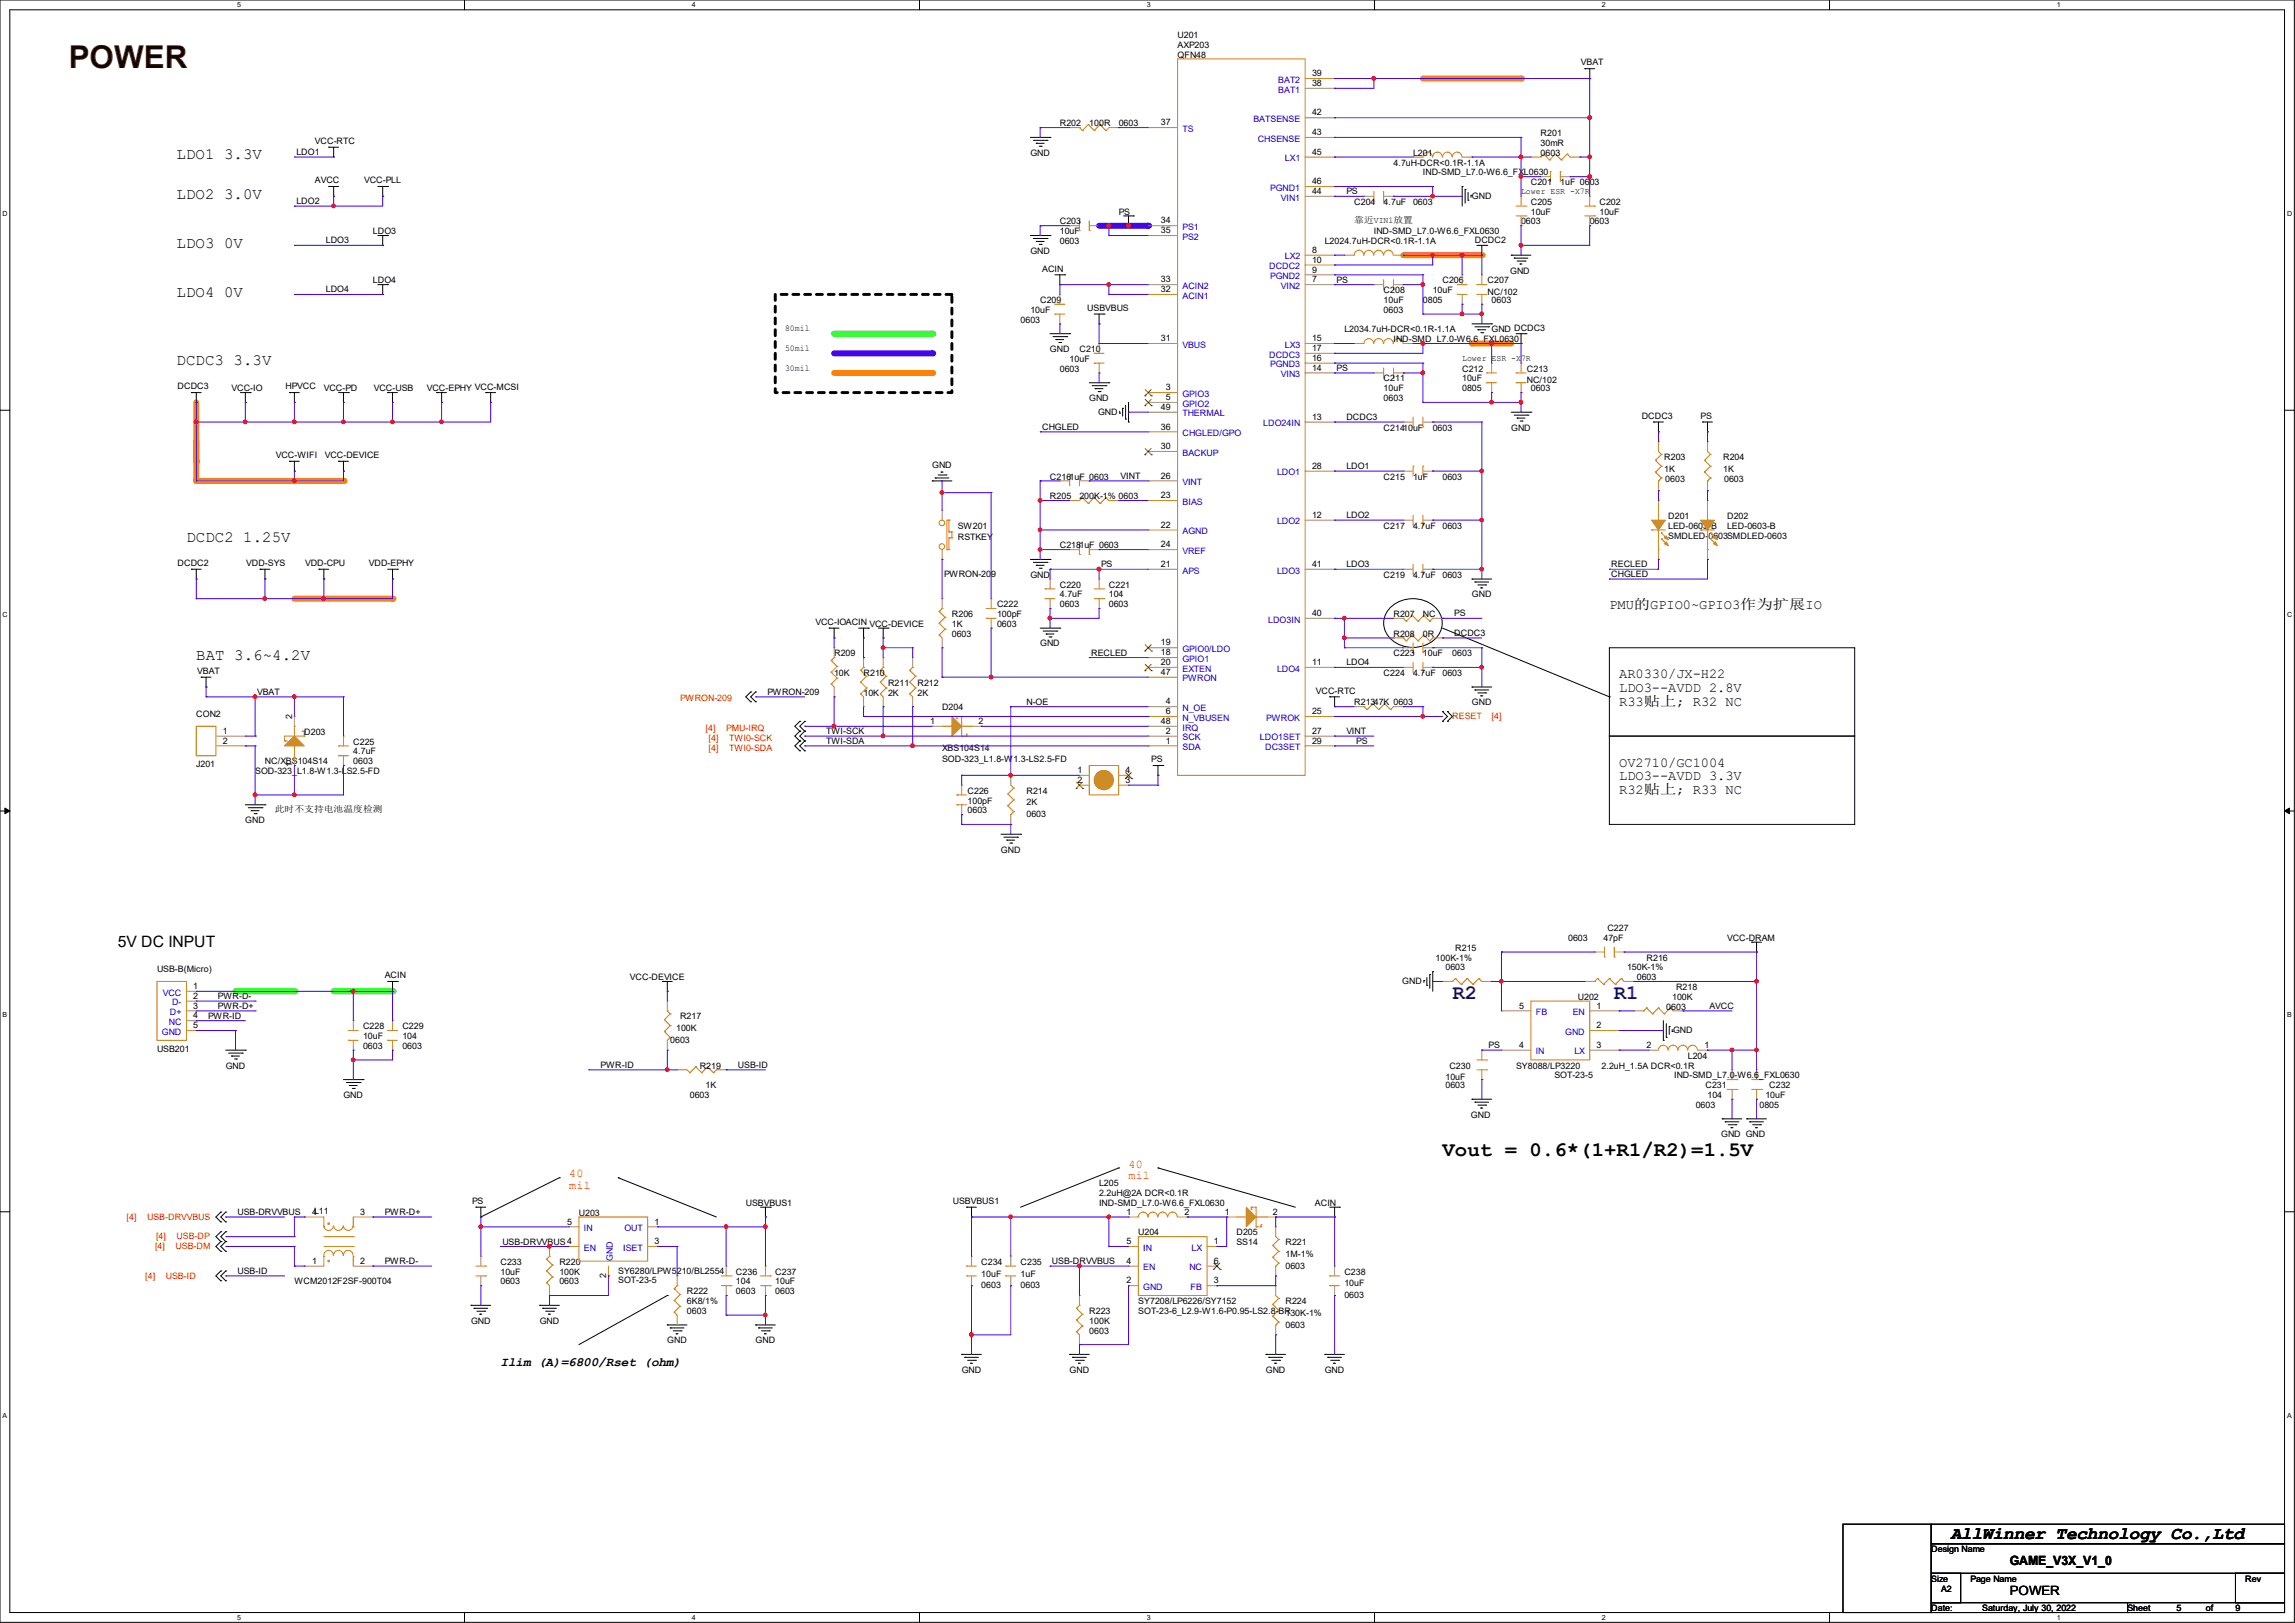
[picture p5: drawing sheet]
<svg xmlns="http://www.w3.org/2000/svg" width="297mm" height="210mm" viewBox="0 0 297 210" stroke-linecap="round" stroke-linejoin="round" font-family="sans-serif">
<defs><g id="words">
<text font-size="4.1" fill="#400000" x="8.9" y="8.8">POWER</text>
<g font-size="2.7" fill="#004080">
<text x="188" y="129.2">R2</text>
<text x="208.9" y="129.2">R1</text>
</g>
<text font-size="2.7" x="186.7" y="149.6">Vout = 0.6*(1+R1/R2)=1.5V</text>
<text font-size="2.3" x="252.5" y="199.1">AllWinner Technology Co.,Ltd</text>
<g font-size="2">
<text x="22.9" y="20.6">LDO1 3.3V</text>
<text x="22.9" y="25.7">LDO2 3.0V</text>
<text x="22.9" y="32">LDO3 0V</text>
<text x="22.9" y="38.4">LDO4 0V</text>
<text x="22.9" y="47.3">DCDC3 3.3V</text>
<text x="24.1" y="70.1">DCDC2 1.25V</text>
<text x="25.4" y="85.4">BAT 3.6~4.2V</text>
<text x="15.2" y="122.6">5V DC INPUT</text>
</g>
<g font-size="1.8">
<text x="208.3" y="78.9">PMU的GPIO0~GPIO3作为扩展IO</text>
<text x="209.5" y="87.8">AR0330/JX-H22</text>
<text x="209.5" y="89.5">LDO3--AVDD 2.8V</text>
<text x="209.5" y="91.3">R33贴上; R32 NC</text>
<text x="209.5" y="99.2">OV2710/GC1004</text>
<text x="209.5" y="101">LDO3--AVDD 3.3V</text>
<text x="209.5" y="102.7">R32贴上; R33 NC</text>
</g>
<g font-size="1.7">
<text x="64.8" y="176.7">Ilim (A)=6800/Rset (ohm)</text>
<text x="260.1" y="202.6">GAME_V3X_V1_0</text>
<text x="260.1" y="206.3">POWER</text>
</g>
<g font-size="1.5" fill="#f00">
<text x="73.7" y="152.4">40</text>
<text x="73.7" y="153.9">mil</text>
<text x="146" y="151.1">40</text>
<text x="146" y="152.6">mil</text>
</g>
<g font-size="1.1">
<text x="152.4" y="4.9">U201</text>
<text x="152.4" y="6.2">AXP203</text>
<text x="152.4" y="7.5">QFN48</text>
<text x="169.8" y="11.1">38</text>
<text x="169.8" y="9.9">39</text>
<text x="204.6" y="8.5">VBAT</text>
<text x="137.2" y="16.3">R202</text>
<text x="141" y="16.3">100R</text>
<text x="144.8" y="16.3">0603</text>
<text x="150.2" y="16.2">37</text>
<text x="169.8" y="14.9">42</text>
<text x="169.8" y="17.5">43</text>
<text x="199.4" y="17.6">R201</text>
<text x="38.4" y="20.1">LDO1</text>
<text x="40.8" y="18.6">VCC-RTC</text>
<text x="40.8" y="23.7">AVCC</text>
<text x="47.1" y="23.7">VCC-PLL</text>
<text x="133.3" y="20.2">GND</text>
<text x="169.8" y="20">45</text>
<text x="169.8" y="23.8">46</text>
<text x="180.3" y="21.4">4.7uH-DCR&lt;0.1R-1.1A</text>
<text x="182.9" y="20.2">L201</text>
<text x="184.1" y="22.7">IND-SMD_L7.0-W6.6_FXL0630</text>
<text x="198.1" y="24">C201</text>
<text x="199.4" y="18.9">30mR</text>
<text x="199.4" y="20.2">0603</text>
<text x="201.9" y="24">1uF 0603</text>
<text x="38.4" y="26.4">LDO2</text>
<text x="137.2" y="29">C203</text>
<text x="144.8" y="27.8">PS</text>
<text x="150.2" y="28.9">34</text>
<text x="169.8" y="25.1">44</text>
<text x="174.2" y="25.1">PS</text>
<text x="175.3" y="26.5">C204</text>
<text x="175.3" y="28.9">靠近VIN1放置</text>
<text x="179.1" y="26.5">4.7uF</text>
<text x="182.9" y="26.5">0603</text>
<text x="190.5" y="25.7">GND</text>
<text x="196.8" y="29">0603</text>
<text x="196.8" y="25.1">Lower ESR -X7R</text>
<text x="198.1" y="26.5">C205</text>
<text x="198.1" y="27.8">10uF</text>
<text x="205.7" y="29">0603</text>
<text x="207" y="26.5">C202</text>
<text x="207" y="27.8">10uF</text>
<text x="42.2" y="31.5">LDO3</text>
<text x="48.3" y="30.3">LDO3</text>
<text x="133.3" y="32.9">GND</text>
<text x="134.9" y="35.1">ACIN</text>
<text x="137.2" y="30.3">10uF</text>
<text x="137.2" y="31.6">0603</text>
<text x="150.2" y="30.2">35</text>
<text x="169.8" y="32.7">8</text>
<text x="169.8" y="35.3">9</text>
<text x="169.8" y="34">10</text>
<text x="171.4" y="31.6">L2024.7uH-DCR&lt;0.1R-1.1A</text>
<text x="177.8" y="30.3">IND-SMD_L7.0-W6.6_FXL0630</text>
<text x="190.9" y="31.5">DCDC2</text>
<text x="195.4" y="35.4">GND</text>
<text x="42.2" y="37.8">LDO4</text>
<text x="48.3" y="36.7">LDO4</text>
<text x="132.1" y="41.7">0603</text>
<text x="133.3" y="40.5">10uF</text>
<text x="134.6" y="39.2">C209</text>
<text x="140.7" y="40.2">USBVBUS</text>
<text x="150.2" y="37.8">32</text>
<text x="150.2" y="36.5">33</text>
<text x="169.8" y="36.5">7</text>
<text x="173" y="36.6">PS</text>
<text x="179.1" y="37.9">C208</text>
<text x="179.1" y="39.2">10uF</text>
<text x="179.1" y="40.5">0603</text>
<text x="184.1" y="39.2">0805</text>
<text x="185.4" y="37.9">10uF</text>
<text x="186.7" y="36.7">C206</text>
<text x="192.5" y="36.7">C207</text>
<text x="192.5" y="38.2">NC/102</text>
<text x="193" y="39.2">0603</text>
<text x="101.6" y="45.4">50mil</text>
<text x="101.6" y="48">30mil</text>
<text x="101.6" y="42.9">80mil</text>
<text x="135.9" y="45.6">GND</text>
<text x="138.4" y="46.8">10uF</text>
<text x="139.7" y="45.6">C210</text>
<text x="150.2" y="44.2">31</text>
<text x="169.8" y="48">14</text>
<text x="169.8" y="44.2">15</text>
<text x="169.8" y="46.7">16</text>
<text x="169.8" y="45.4">17</text>
<text x="174" y="43">L2034.7uH-DCR&lt;0.1R-1.1A</text>
<text x="180.3" y="44.3">IND-SMD_L7.0-W6.6_FXL0630</text>
<text x="189.2" y="46.7">Lower ESR -X7R</text>
<text x="193" y="43">GND DCDC3</text>
<text x="23" y="50.4">DCDC3</text>
<text x="30" y="50.6">VCC-IO</text>
<text x="37" y="50.4">HPVCC</text>
<text x="41.9" y="50.6">VCC-PD</text>
<text x="48.4" y="50.6">VCC-USB</text>
<text x="55.2" y="50.6">VCC-EPHY VCC-MCSI</text>
<text x="137.2" y="48.1">0603</text>
<text x="141" y="51.9">GND</text>
<text x="142.1" y="53.7">GND</text>
<text x="150.2" y="53">49</text>
<text x="150.9" y="50.5">3</text>
<text x="150.9" y="51.8">5</text>
<text x="173" y="48">PS</text>
<text x="179.1" y="49.4">C211</text>
<text x="179.1" y="50.6">10uF</text>
<text x="179.1" y="51.9">0603</text>
<text x="189.2" y="48.1">C212</text>
<text x="189.2" y="49.4">10uF</text>
<text x="189.2" y="50.6">0805</text>
<text x="197.6" y="48.1">C213</text>
<text x="197.6" y="49.6">NC/102</text>
<text x="198.1" y="50.6">0603</text>
<text x="35.7" y="59.3">VCC-WIFI</text>
<text x="42" y="59.3">VCC-DEVICE</text>
<text x="134.9" y="55.6">CHGLED</text>
<text x="150.2" y="58.1">30</text>
<text x="150.2" y="55.6">36</text>
<text x="169.8" y="54.3">13</text>
<text x="174.2" y="54.4">DCDC3</text>
<text x="179.1" y="55.7">C21410uF</text>
<text x="185.4" y="55.7">0603</text>
<text x="195.6" y="55.7">GND</text>
<text x="212.5" y="54.2">DCDC3</text>
<text x="215.4" y="59.5">R203</text>
<text x="220.1" y="54.2">PS</text>
<text x="223" y="59.5">R204</text>
<text x="120.6" y="60.5">GND</text>
<text x="135.9" y="62.1">C2161uF 0603</text>
<text x="135.9" y="64.6">R205</text>
<text x="139.7" y="64.6">200K-1% 0603</text>
<text x="145" y="62">VINT</text>
<text x="150.2" y="64.5">23</text>
<text x="150.2" y="61.9">26</text>
<text x="169.8" y="60.7">28</text>
<text x="174.2" y="60.7">LDO1</text>
<text x="179.1" y="62.1">C215</text>
<text x="182.9" y="62.1">1uF</text>
<text x="186.7" y="62.1">0603</text>
<text x="215.4" y="61">1K</text>
<text x="215.5" y="62.3">0603</text>
<text x="223" y="61">1K</text>
<text x="223.1" y="62.3">0603</text>
<text x="123.9" y="68.4">SW201</text>
<text x="123.9" y="69.9">RSTKEY</text>
<text x="137.2" y="71">C2181uF 0603</text>
<text x="150.2" y="68.3">22</text>
<text x="150.2" y="70.8">24</text>
<text x="169.8" y="67">12</text>
<text x="174.2" y="67.1">LDO2</text>
<text x="179.1" y="68.4">C217</text>
<text x="182.9" y="68.4">4.7uF</text>
<text x="186.7" y="68.4">0603</text>
<text x="215.9" y="67.1">D201</text>
<text x="215.9" y="68.4">LED-0603-B</text>
<text x="215.9" y="69.7">SMDLED-0603SMDLED-0603</text>
<text x="223.5" y="67.1">D202</text>
<text x="223.5" y="68.4">LED-0603-B</text>
<text x="23" y="73.2">DCDC2</text>
<text x="31.9" y="73.2">VDD-SYS</text>
<text x="39.5" y="73.2">VDD-CPU</text>
<text x="47.8" y="73.2">VDD-EPHY</text>
<text x="122.2" y="74.7">PWRON-209</text>
<text x="133.3" y="74.8">GND</text>
<text x="137.2" y="76">C220</text>
<text x="137.2" y="77.3">4.7uF</text>
<text x="142.5" y="73.4">PS</text>
<text x="143.5" y="76">C221</text>
<text x="143.5" y="77.3">104</text>
<text x="150.2" y="73.4">21</text>
<text x="169.8" y="73.4">41</text>
<text x="174.2" y="73.4">LDO3</text>
<text x="179.1" y="74.8">C219</text>
<text x="182.9" y="74.8">4.7uF</text>
<text x="186.7" y="74.8">0603</text>
<text x="190.5" y="77.3">GND</text>
<text x="208.5" y="74.7">CHGLED</text>
<text x="208.5" y="73.4">RECLED</text>
<text x="105.5" y="80.9">VCC-IOACIN VCC-DEVICE</text>
<text x="123.2" y="79.8">R206</text>
<text x="123.2" y="81.1">1K</text>
<text x="123.2" y="82.4">0603</text>
<text x="129" y="78.6">C222</text>
<text x="129" y="79.8">100pF</text>
<text x="129" y="81.1">0603</text>
<text x="134.6" y="83.7">GND</text>
<text x="137.2" y="78.6">0603</text>
<text x="143.5" y="78.6">0603</text>
<text x="150.2" y="83.5">19</text>
<text x="169.8" y="79.7">40</text>
<text x="180.3" y="79.8">R207</text>
<text x="180.3" y="82.4">R208</text>
<text x="184.1" y="79.8">NC</text>
<text x="184.1" y="82.4">0R</text>
<text x="188.2" y="79.8">PS</text>
<text x="188.2" y="82.3">DCDC3</text>
<text x="25.5" y="87.2">VBAT</text>
<text x="33.3" y="89.9">VBAT</text>
<text x="99.3" y="89.9">PWRON-209</text>
<text x="107.9" y="84.9">R209</text>
<text x="107.9" y="87.5">10K</text>
<text x="111.8" y="87.5">R210</text>
<text x="114.9" y="88.7">R211</text>
<text x="118.7" y="88.7">R212</text>
<text x="141.2" y="84.8">RECLED</text>
<text x="150.2" y="84.8">18</text>
<text x="150.2" y="86.1">20</text>
<text x="150.2" y="87.3">47</text>
<text x="169.8" y="86.1">11</text>
<text x="170.3" y="89.7">VCC-RTC</text>
<text x="174.2" y="86.1">LDO4</text>
<text x="179.1" y="87.5">C224</text>
<text x="180.3" y="84.9">C223</text>
<text x="182.9" y="87.5">4.7uF</text>
<text x="184.1" y="84.9">10uF</text>
<text x="186.7" y="87.5">0603</text>
<text x="188" y="84.9">0603</text>
<text x="25.4" y="92.8">CON2</text>
<text x="28.8" y="95">1</text>
<text x="37.8" y="93.1" transform="rotate(-90 37.8 93.1)">2</text>
<text x="39.4" y="95.1">D203</text>
<text x="106.9" y="95">TWI-SCK</text>
<text x="111.8" y="90">10K</text>
<text x="114.9" y="90">2K</text>
<text x="118.7" y="90">2K</text>
<text x="120.4" y="93.7">1</text>
<text x="121.9" y="91.9">D204</text>
<text x="126.6" y="93.7">2</text>
<text x="132.8" y="91.2">N-OE</text>
<text x="150.2" y="93.7">48</text>
<text x="150.9" y="95">2</text>
<text x="150.9" y="91.1">4</text>
<text x="150.9" y="92.4">6</text>
<text x="169.8" y="92.4">25</text>
<text x="169.8" y="95">27</text>
<text x="174.2" y="95">VINT</text>
<text x="175.3" y="91.3">R21347K 0603</text>
<text x="190.5" y="91.3">GND</text>
<text x="25.4" y="99.3">J201</text>
<text x="28.8" y="96.2">2</text>
<text x="33" y="100.2">SOD-323_L1.8-W1.3-LS2.5-FD</text>
<text x="34.3" y="98.9">NC/XBS104S14</text>
<text x="37.8" y="99.3" transform="rotate(-90 37.8 99.3)">1</text>
<text x="45.7" y="96.4">C225</text>
<text x="45.7" y="97.6">4.7uF</text>
<text x="45.7" y="98.9">0603</text>
<text x="106.9" y="96.3">TWI-SDA</text>
<text x="121.9" y="97.1">XBS104S14</text>
<text x="121.9" y="98.6">SOD-323_L1.8-W1.3-LS2.5-FD</text>
<text x="139.4" y="100">1</text>
<text x="139.4" y="101.3">2</text>
<text x="145.7" y="101.3">3</text>
<text x="145.7" y="100">4</text>
<text x="149" y="98.6">PS</text>
<text x="150.9" y="96.2">1</text>
<text x="169.8" y="96.2">29</text>
<text x="175.5" y="96.3">PS</text>
<text x="31.7" y="106.5">GND</text>
<text x="35.6" y="105.1">此时不支持电池温度检测</text>
<text x="125.2" y="102.7">C226</text>
<text x="125.2" y="104">100pF</text>
<text x="125.2" y="105.2">0603</text>
<text x="132.8" y="102.7">R214</text>
<text x="132.8" y="104.2">2K</text>
<text x="132.8" y="105.8">0603</text>
<text x="129.5" y="110.3">GND</text>
<text x="20.3" y="125.8">USB-B(Micro)</text>
<text x="185.8" y="124.3">100K-1%</text>
<text x="187.1" y="125.6">0603</text>
<text x="188.3" y="123">R215</text>
<text x="202.9" y="121.8">0603</text>
<text x="207.5" y="121.8">47pF</text>
<text x="208" y="120.5">C227</text>
<text x="210.6" y="125.6">150K-1%</text>
<text x="213.1" y="124.3">R216</text>
<text x="223.5" y="121.8">VCC-DRAM</text>
<text x="25" y="128">1</text>
<text x="25" y="129.2">2</text>
<text x="25" y="130.5">3</text>
<text x="25" y="131.8">4</text>
<text x="26.9" y="131.8">PWR-ID</text>
<text x="28.2" y="129.3">PWR-D-</text>
<text x="28.2" y="130.6">PWR-D+</text>
<text x="49.8" y="126.6">ACIN</text>
<text x="81.5" y="126.8">VCC-DEVICE</text>
<text x="88" y="131.9">R217</text>
<text x="181.5" y="127.3">GND</text>
<text x="196.6" y="130.5">5</text>
<text x="204.2" y="129.4">U202</text>
<text x="206.6" y="130.5">1</text>
<text x="211.8" y="126.8">0603</text>
<text x="215.6" y="130.6">0603</text>
<text x="216.4" y="129.4">100K</text>
<text x="216.9" y="128.1">R218</text>
<text x="221.2" y="130.6">AVCC</text>
<text x="20.3" y="136.1">USB201</text>
<text x="25" y="133.1">5</text>
<text x="47" y="133.2">C228</text>
<text x="47" y="134.5">10uF</text>
<text x="47" y="135.7">0603</text>
<text x="52.1" y="133.2">C229</text>
<text x="52.1" y="134.5">104</text>
<text x="52.1" y="135.7">0603</text>
<text x="86.7" y="135">0603</text>
<text x="87.5" y="133.4">100K</text>
<text x="192.7" y="135.6">PS</text>
<text x="196.6" y="135.6">4</text>
<text x="206.6" y="133.1">2</text>
<text x="206.6" y="135.6">3</text>
<text x="213.1" y="135.6">2</text>
<text x="216.5" y="133.7">GND</text>
<text x="218.4" y="137">L204</text>
<text x="220.6" y="135.6">1</text>
<text x="29.2" y="138.3">GND</text>
<text x="44.4" y="142.1">GND</text>
<text x="77.7" y="138.2">PWR-ID</text>
<text x="89.3" y="142.1">0603</text>
<text x="90.5" y="138.3">R219</text>
<text x="91.3" y="140.8">1K</text>
<text x="95.5" y="138.2">USB-ID</text>
<text x="187.1" y="139.8">10uF</text>
<text x="187.1" y="140.8">0603</text>
<text x="187.6" y="138.3">C230</text>
<text x="196.2" y="138.3">SY8088/LP3220</text>
<text x="201.2" y="139.5">SOT-23-5</text>
<text x="207.3" y="138.3">2.2uH_1.5A DCR&lt;0.1R</text>
<text x="216.7" y="139.5">IND-SMD_L7.0-W6.6_FXL0630</text>
<text x="219.5" y="143.3">0603</text>
<text x="220.7" y="140.8">C231</text>
<text x="221" y="142.1">104</text>
<text x="227.7" y="143.3">0805</text>
<text x="228.5" y="142.1">10uF</text>
<text x="229" y="140.8">C232</text>
<text x="190.4" y="144.6">GND</text>
<text x="222.8" y="147.2">GND GND</text>
<text x="61.1" y="155.8">PS</text>
<text x="123.3" y="155.8">USBVBUS1</text>
<text x="142.2" y="153.5">L205</text>
<text x="142.2" y="154.8">2.2uH@2A DCR&lt;0.1R</text>
<text x="30.7" y="157.2">USB-DRVVBUS</text>
<text x="40.4" y="157.2">4L11</text>
<text x="46.6" y="157.2">3</text>
<text x="49.8" y="157.2">PWR-D+</text>
<text x="65" y="161">USB-DRVVBUS 4</text>
<text x="73.4" y="158.5">5</text>
<text x="74.9" y="157.3">U203</text>
<text x="84.7" y="161">3</text>
<text x="84.7" y="158.5">1</text>
<text x="96.5" y="156">USBVBUS1</text>
<text x="142.2" y="156">IND-SMD_L7.0-W6.6_FXL0630</text>
<text x="145.8" y="157.2">1</text>
<text x="145.8" y="161">5</text>
<text x="147.3" y="159.9">U204</text>
<text x="153.3" y="157.2">2</text>
<text x="157.1" y="161">1</text>
<text x="158.5" y="157.2">1</text>
<text x="160" y="159.9">D205</text>
<text x="160" y="161.1">SS14</text>
<text x="164.7" y="157.2">2</text>
<text x="166.4" y="161.1">R221</text>
<text x="170.2" y="156">ACIN</text>
<text x="30.7" y="164.9">USB-ID</text>
<text x="38.1" y="166.2">WCM2012F2SF-900T04</text>
<text x="40.4" y="163.5">1</text>
<text x="46.6" y="163.5">2</text>
<text x="49.8" y="163.6">PWR-D-</text>
<text x="64.8" y="163.7">C233</text>
<text x="64.8" y="164.9">10uF</text>
<text x="64.8" y="166.2">0603</text>
<text x="72.4" y="163.7">R220</text>
<text x="72.4" y="164.9">100K</text>
<text x="72.4" y="166.2">0603</text>
<text x="78.4" y="165.3" transform="rotate(-90 78.4 165.3)">2</text>
<text x="80" y="164.8">SY6280/LPW5210/BL2554</text>
<text x="80" y="166.1">SOT-23-5</text>
<text x="88.9" y="167.5">R222</text>
<text x="95.2" y="164.9">C236</text>
<text x="95.2" y="166.2">104</text>
<text x="95.2" y="167.5">0603</text>
<text x="100.3" y="164.9">C237</text>
<text x="100.3" y="166.2">10uF</text>
<text x="100.3" y="167.5">0603</text>
<text x="127" y="163.7">C234</text>
<text x="127" y="165.2">10uF</text>
<text x="127" y="166.7">0603</text>
<text x="132.1" y="163.7">C235</text>
<text x="132.1" y="165.2">1uF</text>
<text x="132.1" y="166.7">0603</text>
<text x="136.1" y="163.6">USB-DRVVBUS</text>
<text x="145.8" y="163.5">4</text>
<text x="145.8" y="166.1">2</text>
<text x="157.1" y="163.5">6</text>
<text x="157.1" y="166.1">3</text>
<text x="166.4" y="162.6">1M-1%</text>
<text x="166.4" y="164.2">0603</text>
<text x="174" y="164.9">C238</text>
<text x="174" y="166.5">10uF</text>
<text x="174" y="168">0603</text>
<text x="61" y="171.3">GND</text>
<text x="69.8" y="171.3">GND</text>
<text x="86.4" y="173.8">GND</text>
<text x="88.9" y="168.7">6K8/1%</text>
<text x="88.9" y="170">0603</text>
<text x="97.8" y="173.8">GND</text>
<text x="141" y="170">R223</text>
<text x="141" y="171.3">100K</text>
<text x="141" y="172.6">0603</text>
<text x="147.3" y="168.7">SY7208/LP6226/SY7152</text>
<text x="147.3" y="170">SOT-23-6_L2.9-W1.6-P0.95-LS2.8-BR</text>
<text x="166.4" y="168.7">R224</text>
<text x="166.4" y="170.3">130K-1%</text>
<text x="166.4" y="171.8">0603</text>
<text x="124.5" y="177.6">GND</text>
<text x="138.4" y="177.6">GND</text>
<text x="163.8" y="177.6">GND</text>
<text x="171.4" y="177.6">GND</text>
<text x="249.9" y="200.9">Design Name</text>
<text x="249.9" y="204.7">Size</text>
<text x="249.9" y="208.5">Date:</text>
<text x="251.2" y="206">A2</text>
<text x="255" y="204.7">Page Name</text>
<text x="256.5" y="208.5">Saturday, July 30, 2022</text>
<text x="275.3" y="208.5">Sheet</text>
<text x="281.7" y="208.5">5</text>
<text x="285.5" y="208.5">of</text>
<text x="289.3" y="208.5">9</text>
<text x="290.6" y="204.7">Rev</text>
</g>
<g font-size="1.1" fill="#00c">
<text x="165.4" y="12">BAT1</text>
<text x="165.4" y="10.7">BAT2</text>
<text x="153" y="17.1">TS</text>
<text x="162.2" y="15.8">BATSENSE</text>
<text x="162.8" y="18.3">CHSENSE</text>
<text x="166.3" y="20.9">LX1</text>
<text x="153" y="29.8">PS1</text>
<text x="164.4" y="24.7">PGND1</text>
<text x="165.8" y="26">VIN1</text>
<text x="153" y="31">PS2</text>
<text x="164.2" y="34.8">DCDC2</text>
<text x="166.3" y="33.6">LX2</text>
<text x="153" y="38.7">ACIN1</text>
<text x="153" y="37.4">ACIN2</text>
<text x="164.4" y="36.1">PGND2</text>
<text x="165.8" y="37.4">VIN2</text>
<text x="153" y="45">VBUS</text>
<text x="164.2" y="46.3">DCDC3</text>
<text x="164.4" y="47.5">PGND3</text>
<text x="166.3" y="45">LX3</text>
<text x="153" y="51.4">GPIO3</text>
<text x="153" y="52.6">GPIO2</text>
<text x="153" y="53.9">THERMAL</text>
<text x="165.8" y="48.8">VIN3</text>
<text x="153" y="59">BACKUP</text>
<text x="153" y="56.4">CHGLED/GPO</text>
<text x="163.5" y="55.2">LDO24IN</text>
<text x="153" y="65.3">BIAS</text>
<text x="153" y="62.8">VINT</text>
<text x="165.3" y="61.5">LDO1</text>
<text x="153" y="69.1">AGND</text>
<text x="153" y="71.7">VREF</text>
<text x="165.3" y="67.9">LDO2</text>
<text x="153" y="74.2">APS</text>
<text x="165.3" y="74.2">LDO3</text>
<text x="164.1" y="80.6">LDO3IN</text>
<text x="153" y="85.6">GPIO1</text>
<text x="153" y="84.4">GPIO0/LDO</text>
<text x="153" y="86.9">EXTEN</text>
<text x="153" y="88.2">PWRON</text>
<text x="165.3" y="86.9">LDO4</text>
<text x="153" y="95.8">SCK</text>
<text x="153" y="92">N_OE</text>
<text x="153" y="94.5">IRQ</text>
<text x="153" y="93.3">N_VBUSEN</text>
<text x="163.1" y="95.8">LDO1SET</text>
<text x="163.9" y="93.3">PWROK</text>
<text x="153" y="97.1">SDA</text>
<text x="163.7" y="97.1">DC3SET</text>
<text x="21.1" y="128.8">VCC</text>
<text x="22" y="131.4">D+</text>
<text x="22.3" y="130.1">D-</text>
<text x="198.7" y="131.4">FB</text>
<text x="203.5" y="131.4">EN</text>
<text x="21" y="133.9">GND</text>
<text x="21.8" y="132.6">NC</text>
<text x="198.7" y="136.4">IN</text>
<text x="202.6" y="133.9">GND</text>
<text x="203.7" y="136.4">LX</text>
<text x="75.6" y="161.8">EN</text>
<text x="75.6" y="159.3">IN</text>
<text x="80.6" y="161.8">ISET</text>
<text x="80.8" y="159.3">OUT</text>
<text x="148" y="161.8">IN</text>
<text x="154.2" y="161.8">LX</text>
<text x="79.3" y="163.2" transform="rotate(-90 79.3 163.2)">GND</text>
<text x="148" y="164.4">EN</text>
<text x="148" y="166.9">GND</text>
<text x="153.9" y="164.4">NC</text>
<text x="154.1" y="166.9">FB</text>
</g>
<g font-size="1.1" fill="#f00">
<text x="88" y="90.8">PWRON-209</text>
<text x="91.3" y="94.6">[4]</text>
<text x="91.7" y="95.8">[4]</text>
<text x="94" y="94.6">PMU-IRQ</text>
<text x="94.4" y="95.8">TWI0-SCK</text>
<text x="188" y="93.1">RESET</text>
<text x="193" y="93.1">[4]</text>
<text x="91.7" y="97.1">[4]</text>
<text x="94.4" y="97.1">TWI0-SDA</text>
<text x="16.4" y="157.8">[4]</text>
<text x="19" y="157.8">USB-DRVVBUS</text>
<text x="20.1" y="161.6">[4]</text>
<text x="20.2" y="160.4">[4]</text>
<text x="22.7" y="161.6">USB-DM</text>
<text x="22.9" y="160.4">USB-DP</text>
<text x="18.8" y="165.4">[4]</text>
<text x="21.5" y="165.4">USB-ID</text>
</g>
<g font-size=".9">
<text x="30.7" y=".9">5</text>
<text x="89.5" y=".9">4</text>
<text x="148.4" y=".9">3</text>
<text x="207.3" y=".9">2</text>
<text x="266.2" y=".9">1</text>
<text x=".3" y="28">D</text>
<text x="296" y="28">D</text>
<text x=".3" y="79.8">C</text>
<text x="296" y="79.8">C</text>
<text x=".3" y="131.7">B</text>
<text x="296" y="131.7">B</text>
<text x=".3" y="183.5">A</text>
<text x="296" y="183.5">A</text>
<text x="30.7" y="209.6">5</text>
<text x="89.5" y="209.6">4</text>
<text x="148.4" y="209.6">3</text>
<text x="207.3" y="209.6">2</text>
<text x="266.2" y="209.6">1</text>
</g>
</g></defs>
<path d="M0 0h296.9v209.9h-296.9zM1.3 1.3h294.4v207.4h-294.4z" fill="none" stroke="#000" stroke-width=".13"/>
<g fill="#fff">
<path d="M30.7 .1h.5v1h-.5z"/>
<path d="M30.7 208.8h.5v1h-.5z"/>
</g>
<path d="M60.1 0v1.3M60.1 208.7v1.2" fill="none" stroke="#000" stroke-width=".13"/>
<g fill="#fff">
<path d="M89.5 .1h.5v1h-.5z"/>
<path d="M89.5 208.8h.5v1h-.5z"/>
</g>
<path d="M119 0v1.3M119 208.7v1.2" fill="none" stroke="#000" stroke-width=".13"/>
<g fill="#fff">
<path d="M148.4 .1h.5v1h-.5z"/>
<path d="M148.4 208.8h.5v1h-.5z"/>
</g>
<path d="M177.9 0v1.3M177.9 208.7v1.2" fill="none" stroke="#000" stroke-width=".13"/>
<g fill="#fff">
<path d="M207.3 .1h.5v1h-.5z"/>
<path d="M207.3 208.8h.5v1h-.5z"/>
</g>
<path d="M236.8 0v1.3M236.8 208.7v1.2" fill="none" stroke="#000" stroke-width=".13"/>
<g fill="#fff">
<path d="M266.2 .1h.5v1h-.5z"/>
<path d="M266.2 208.8h.5v1h-.5z"/>
<path d="M.3 27.2h.7v1h-.7z"/>
<path d="M296 27.2h.6v1h-.6z"/>
<path d="M.3 79h.7v1h-.7z"/>
<path d="M296 79h.6v1h-.6z"/>
</g>
<path d="M0 53.1h1.3M295.7 53.1h1.2" fill="none" stroke="#000" stroke-width=".13"/>
<g fill="#fff">
<path d="M.3 130.9h.6v1h-.6z"/>
<path d="M296 130.9h.6v1h-.6z"/>
</g>
<path d="M0 104.9h1.3M295.7 104.9h1.2" fill="none" stroke="#000" stroke-width=".13"/>
<path d="M.6 104.6l.7 .3-.7 .4zM295.7 104.9l.6-.3v.7z" fill="#000" stroke="#000" stroke-width=".13"/>
<g fill="#fff">
<path d="M.3 182.7h.6v1h-.6z"/>
<path d="M296 182.7h.5v1h-.5z"/>
</g>
<path d="M0 156.8h1.3M295.7 156.8h1.2" fill="none" stroke="#000" stroke-width=".13"/>
<path d="M107.9 45.7h12.7" fill="none" stroke="#00f" stroke-width=".76"/>
<circle cx="120.6" cy="45.7" r=".38" fill="#00f"/>
<path d="M107.9 48.3h12.7" fill="none" stroke="#ff8000" stroke-width=".76"/>
<circle cx="120.6" cy="48.3" r=".38" fill="#ff8000"/>
<path d="M100.3 38.1h22.9v12.7h-22.9z" fill="none" stroke="#000" stroke-width=".38" stroke-dasharray=".8 .8"/>
<path d="M107.9 43.2h12.7" fill="none" stroke="#0f0" stroke-width=".76"/>
<circle cx="120.7" cy="43.2" r=".38" fill="#0f0"/>
<path d="M181.6 33h10.2" fill="none" stroke="#ff8000" stroke-width=".76"/>
<circle cx="191.8" cy="33" r=".38" fill="#ff8000"/>
<path d="M190.5 44.4h5.1" fill="none" stroke="#ff8000" stroke-width=".76"/>
<circle cx="190.5" cy="44.4" r=".38" fill="#ff8000"/>
<path d="M184.1 10.2h12.7" fill="none" stroke="#ff8000" stroke-width=".76"/>
<circle cx="196.8" cy="10.2" r=".38" fill="#ff8000"/>
<path d="M142.2 29.2h6.4" fill="none" stroke="#00f" stroke-width=".76"/>
<circle cx="148.6" cy="29.2" r=".38" fill="#00f"/>
<path d="M208.3 95.2h31.7v11.5h-31.7zM208.3 83.8h31.7v11.4h-31.7z" fill="none" stroke="#000" stroke-width=".13"/>
<path d="M43.2 128.3h7.6" fill="none" stroke="#0f0" stroke-width=".76"/>
<circle cx="50.8" cy="128.3" r=".38" fill="#0f0"/>
<path d="M30.5 128.3h7.6" fill="none" stroke="#0f0" stroke-width=".76"/>
<circle cx="38.1" cy="128.3" r=".38" fill="#0f0"/>
<g fill="none" stroke="#000" stroke-width=".13">
<path d="M180.2 78.4a4.2 4.2 0 0 1 6.1 1 2.99 2.99 0 0 1-2 4.1 4.1 4.1 0 0 1-4.9-1.6 2.78 2.78 0 0 1 .8-3.5zM186.7 81.3l21.6 8.9M208.3 90.2h.1M72.4 152.4h.1M72.4 152.4l-10.2 5.1M80 152.4h.1M80 152.4l12.7 5.1M144.8 151.1h.1M144.8 151.1l-12.7 5.1M149.9 151.1h.1M149.9 151.1l17.7 5.1M86.4 167.6h.1"/>
<path d="M86.4 167.6l-11.5 6.4"/>
</g>
<path d="M25.4 52.1v7.6" fill="none" stroke="#ff8000" stroke-width=".76"/>
<circle cx="25.4" cy="59.7" r=".38" fill="#ff8000"/>
<path d="M25.4 62.2h12.7" fill="none" stroke="#ff8000" stroke-width=".76"/>
<circle cx="38.1" cy="62.2" r=".38" fill="#ff8000"/>
<path d="M38.1 62.2h6.3" fill="none" stroke="#ff8000" stroke-width=".76"/>
<circle cx="44.4" cy="62.2" r=".38" fill="#ff8000"/>
<path d="M25.4 57.1v5.1" fill="none" stroke="#ff8000" stroke-width=".76"/>
<circle cx="25.4" cy="62.2" r=".38" fill="#ff8000"/>
<path d="M38.1 77.5h12.7" fill="none" stroke="#ff8000" stroke-width=".76"/>
<circle cx="50.8" cy="77.5" r=".38" fill="#ff8000"/>
<g fill="none" stroke="#000" stroke-width=".13">
<path d="M42.5 19h.1M42.5 19h1.3M43.2 19v1.3M133.3 17.8h2.6M133.7 18.2h1.8M134.1 18.5h.1M134.1 18.5h1M134.5 18.9h.2M134.7 18.9h.1M135.5 18.2h.1M135.9 17.8h.1M205.1 8.9h.1"/>
<path d="M205.1 8.9h1.3M205.7 10.2h.1M205.7 8.9v1.3M42.5 24.1h.1M42.5 24.1h1.3M43.2 20.3h.1M43.2 25.4h.1M43.2 24.1v1.3M48.9 30.5h1.3M48.9 24.1h1.3M48.9 36.8h1.3M49.5 25.4h.1"/>
<path d="M49.5 31.7h.1M49.5 38.1h.1M49.5 24.1v1.3M49.5 30.5v1.2M49.5 36.8v1.3M50.2 24.1h.1M50.2 30.5h.1M50.2 36.8h.1M133.3 30.5h2.6M133.7 30.9h1.8M134.1 31.2h.1M134.1 31.2h1"/>
<path d="M134.5 31.6h.2M134.7 31.6h.1M135.5 30.9h.1M135.9 30.5h.1M136.5 35.6h1.3M137.2 36.8h.1M137.2 35.6v1.2M137.8 35.6h.1M145.4 27.9h1.3M146 29.2h.1M146 27.9v1.3M146.7 27.9h.1"/>
<path d="M189.2 24.1h.1M189.2 24.1v2.6M189.6 24.5h.1M189.6 24.5v1.8M190 25.9h.1M190 24.9v1M190.4 25.3h.1M190.4 25.3v.2M191.1 31.7h1.3M191.8 33h.1M191.8 31.7v1.3M192.4 31.7h.1"/>
<path d="M195.6 33h.1M195.6 33h2.5M196 33.4h.1M196 33.4h1.7M196.3 33.8h1.1M196.7 34.2h.1M196.7 34.2h.3M197.4 33.8h.1M24.8 50.8h.1M24.8 50.8h1.2M25.4 52.1h.1M25.4 50.8v1.3"/>
<path d="M31.1 50.8h1.3M31.7 52.1h.1M31.7 50.8v1.3M32.4 50.8h.1M37.5 50.8h.1M37.5 59.7h.1M37.5 50.8h1.2M37.5 59.7h1.2M38.1 52.1h.1M38.1 50.8v1.3M38.1 59.7v1.3M43.8 59.7h.1"/>
<path d="M43.8 50.8h1.3M43.8 59.7h1.3M44.4 52.1h.1M44.4 50.8v1.3M44.4 59.7v1.3M45.1 50.8h.1M50.2 50.8h.1M50.2 50.8h1.2M50.8 52.1h.1M50.8 50.8v1.3M56.5 50.8h.1M56.5 50.8h1.3"/>
<path d="M57.1 52.1h.1M57.1 50.8v1.3M62.9 50.8h.1M62.9 50.8h1.2M63.5 52.1h.1M63.5 50.8v1.3M135.9 43.2h2.5M136.3 43.6h1.7M136.7 43.9h.1M136.7 43.9h1M137 44.3h.3M137.3 44.3h.1"/>
<path d="M138 43.6h.1M138.4 43.2h.1M141 49.5h2.5M141.4 49.9h1.7M141.6 40.6h1.3M141.7 50.3h.1M141.7 50.3h1M142.1 50.7h.3M142.2 41.9h.1M142.2 40.6v1.3M142.4 50.7h.1M142.9 40.6h.1"/>
<path d="M143.1 49.9h.1M143.5 49.5h.1M144.9 53.5h.1M144.9 53.2v.3M145.3 52.8h.1M145.3 52.8v1M145.7 54.2h.1M145.7 52.5v1.7M146 54.6h.1M146 52.1v2.5M190.5 41.9h2.5M190.9 42.3h1.8"/>
<path d="M191.3 42.7h.1M191.3 42.7h1M191.6 43.1h.3M191.9 43.1h.1M192.7 42.3h.1M193 41.9h.1M195.6 53.3h2.5M196 53.7h1.7M196.2 43.2h1.3M196.3 54.1h.1M196.3 54.1h1.1M196.7 54.5h.3"/>
<path d="M196.8 44.4h.1M196.8 43.2v1.2M197 54.5h.1M197.5 43.2h.1M197.7 53.7h.1M198.1 53.3h.1M214 54.6h.1M214 54.6h1.3M214.6 55.9h.1M214.6 54.6v1.3M220.3 54.6h.1M220.3 54.6h1.3"/>
<path d="M221 55.9h.1M221 54.6v1.3M24.8 73.7h.1M24.8 73.7h1.2M25.4 74.9h.1M25.4 73.7v1.2M33.7 73.7h.1M33.7 73.7h1.2M34.3 74.9h.1M34.3 73.7v1.2M38.1 61h.1M41.3 73.7h.1"/>
<path d="M41.3 73.7h1.2M41.9 74.9h.1M41.9 73.7v1.2M44.4 61h.1M50.2 73.7h1.2M50.8 74.9h.1M50.8 73.7v1.2M51.4 73.7h.1M120.6 62.2h.1M120.6 62.2h2.6M121 61.8h.1M121 61.8h1.8"/>
<path d="M121.4 61.5h1M121.8 61.1h.1M121.8 61.1h.2M122.4 61.5h.1M133.3 72.4h2.6M133.7 72.8h1.8M134.1 73.2h.1M134.1 73.2h1M134.5 73.5h.2M134.7 73.5h.1M135.5 72.8h.1M135.9 72.4h.1"/>
<path d="M190.5 74.9h.1M190.5 74.9h2.5M190.9 75.3h.1M190.9 75.3h1.8M191.3 75.7h1M191.6 76.1h.1M191.6 76.1h.3M192.3 75.7h.1M26 87.6h.1M26 87.6h1.3M26.7 88.9h.1M26.7 87.6v1.3"/>
<path d="M97.2 89.5h.1M97.2 90.8h.1M97.2 89.5l-.7 .7 .7 .6M97.8 89.5h.1M97.8 90.8h.1M97.8 89.5l-.6 .7 .6 .6M103.5 94.6h.1M103.5 95.9h.1M103.5 97.2h.1M103.5 93.3h.1M103.5 94.6l-.6 .6 .6 .7M103.5 95.9l-.6 .6 .6 .7"/>
<path d="M103.5 93.3l-.6 .7 .6 .6M104.1 94.6h.1M104.1 95.9h.1M104.1 97.2h.1M104.1 93.3h.1M104.1 94.6l-.6 .6 .6 .7M104.1 95.9l-.6 .6 .6 .7M104.1 93.3l-.6 .7 .6 .6M107.3 81.3h.1M107.3 81.3h1.3M107.9 82.5h.1M107.9 81.3v1.2"/>
<path d="M111.1 81.3h1.3M111.8 82.5h.1M111.8 81.3v1.2M112.4 81.3h.1M113.7 81.3h1.2M114.3 82.5h.1M114.3 81.3v1.2M114.9 81.3h.1M134.6 81.3h2.6M135 81.7h1.8M135.4 82h.1M135.4 82h1"/>
<path d="M135.8 82.4h.2M136 82.4h.1M136.8 81.7h.1M137.2 81.3h.1M149.2 99.1h1.3M149.9 99.1v1.2M150.5 99.1h.1M172.1 90.2h.1M172.1 90.2h1.3M172.7 91.4h.1M172.7 90.2v1.2M186.7 93.3h.1"/>
<path d="M186.7 92.1h.1M186.7 92.1l.6 .6-.6 .6M187.3 93.3h.1M187.3 92.1h.1M187.3 92.1l.7 .6-.7 .6M190.5 88.9h.1M190.5 88.9h2.5M190.9 89.3h.1M190.9 89.3h1.8M191.3 89.7h1M191.6 90h.1M191.6 90h.3"/>
<path d="M192.3 89.7h.1M31.7 104.1h2.6M32.1 104.5h1.8M32.5 104.9h.1M32.5 104.9h1M32.9 105.3h.2M33.1 105.3h.1M33.9 104.5h.1M34.3 104.1h.1M129.5 107.9h2.6M129.9 108.3h1.8M130.3 108.7h.1"/>
<path d="M130.3 108.7h1M130.7 109.1h.2M130.9 109.1h.1M131.7 108.3h.1M132.1 107.9h.1M149.9 100.3h.1M29.2 135.9h2.5M29.6 136.3h1.8M30 136.7h.1M30 136.7h1M30.4 137h.2M30.6 137h.1"/>
<path d="M31.4 136.3h.1M31.7 135.9h.1M44.4 139.7h2.6M47 139.7h.1M50.2 127h1.2M50.8 128.3h.1M50.8 127v1.3M51.4 127h.1M85.7 127h.1M85.7 127h1.3M86.4 128.3h.1M86.4 127v1.3"/>
<path d="M184.3 126.9h.1M184.3 126.9v.2M184.7 127.5h.1M184.7 126.5v1M185 126.1h.1M185 126.1v1.8M185.4 125.7h.1M185.4 125.7v2.6M215.3 134.6h.1M215.3 132.1v2.5M215.6 134.2h.1M215.6 132.5v1.7"/>
<path d="M216 132.8h.1M216 132.8v1.1M216.4 133.5h.1M216.4 133.2v.3M226.7 121.9h.1M226.7 121.9h1.3M227.3 123.2h.1M227.3 121.9v1.3M28.6 156.8h.1M28.6 158.1h.1M28.6 159.4h.1M28.6 156.8l-.7 .7 .7 .6"/>
<path d="M28.6 159.4l-.7 .6 .7 .7M29.2 156.8h.1M29.2 158.1h.1M29.2 159.4h.1M29.2 156.8l-.6 .7 .6 .6M29.2 159.4l-.6 .6 .6 .7M44.8 140.1h1.8M45.2 140.5h.1M45.2 140.5h1M45.6 140.8h.2M45.8 140.8h.1M46.6 140.1h.1"/>
<path d="M61.6 156.2h.1M61.6 156.2h1.3M62.2 157.5h.1M62.2 156.2v1.3M98.4 156.2h1.3M99.1 157.5h.1M99.1 156.2v1.3M99.7 156.2h.1M125.1 156.2h.1M125.1 156.2h1.3M125.7 157.5h.1M125.7 156.2v1.3"/>
<path d="M172.1 156.2h1.3M172.7 157.5h.1M172.7 156.2v1.3M173.4 156.2h.1M190.5 142.2h.1M190.5 142.2h2.5M190.9 142.6h.1M190.9 142.6h1.8M191.3 143h1M191.6 143.4h.1M191.6 143.4h.3M192.3 143h.1"/>
<path d="M222.9 144.8h.1M222.9 144.8h2.5M223.3 145.2h.1M223.3 145.2h1.7M223.6 145.5h1.1M224 145.9h.1M224 145.9h.3M224.7 145.5h.1M226.1 144.8h.1M226.1 144.8h2.5M226.4 145.2h.1M226.4 145.2h1.8"/>
<path d="M226.8 145.5h1M227.2 145.9h.1M227.2 145.9h.3M227.8 145.5h.1M28.6 160.7h.1M28.6 161.9h.1M28.6 165.7h.1M28.6 164.5h.1M28.6 160.7l-.7 .6 .7 .6M28.6 164.5l-.7 .6 .7 .6M29.2 160.7h.1M29.2 161.9h.1"/>
<path d="M29.2 165.7h.1M29.2 164.5h.1M29.2 160.7l-.6 .6 .6 .6M29.2 164.5l-.6 .6 .6 .6M61 168.9h.1M61 168.9h2.5M61.3 169.3h.1M61.3 169.3h1.8M61.7 169.7h1M62.1 170.1h.1M62.1 170.1h.3M62.7 169.7h.1"/>
<path d="M69.8 168.9h.1M69.8 168.9h2.6M70.2 169.3h.1M70.2 169.3h1.8M70.6 169.7h1M71 170.1h.1M71 170.1h.2M71.6 169.7h.1M86.4 171.4h.1M86.4 171.4h2.5M86.7 171.8h.1M86.7 171.8h1.8"/>
<path d="M87.1 172.2h1M87.5 172.6h.1M87.5 172.6h.3M88.1 172.2h.1M97.8 171.4h.1M97.8 171.4h2.5M98.2 171.8h.1M98.2 171.8h1.7M98.6 172.2h1M98.9 172.6h.1M98.9 172.6h.3M99.6 172.2h.1"/>
<path d="M124.5 175.3h.1M124.5 175.3h2.5M124.8 175.6h.1M124.8 175.6h1.8M125.2 176h1M125.6 176.4h.1M125.6 176.4h.3M126.2 176h.1M138.4 175.3h.1M138.4 175.3h2.6M138.8 175.6h.1M138.8 175.6h1.8"/>
<path d="M139.2 176h1M139.6 176.4h.1M139.6 176.4h.2M140.2 176h.1M163.8 175.3h.1M163.8 175.3h2.6M164.2 175.6h.1M164.2 175.6h1.8M164.6 176h1M165 176.4h.1M165 176.4h.2M165.6 176h.1"/>
<path d="M171.4 175.3h.1M171.4 175.3h2.6M171.8 175.6h.1M171.8 175.6h1.8M172.2 176h1M172.6 176.4h.1M172.6 176.4h.2M173.2 176h.1M238.5 197.2h11.4v11.5h-11.4zM249.9 197.2h45.8v2.6h-45.8zM249.9 199.8h45.8v3.8h-45.8zM249.9 203.6h3.8v3.8h-3.8z"/>
<path d="M249.9 207.4h25.4v1.3h-25.4zM275.3 207.4h20.4v1.3h-20.4zM289.3 203.6h6.4v3.8h-6.4z"/>
</g>
<g fill="none" stroke="#cc8006" stroke-width=".13">
<path d="M139.7 16.5h.1M139.7 16.5l.4 .4M140.1 16.9h.1M140.8 16.1h.1M140.8 16.1l.8 .8M140.8 16.1l-.7 .8M141.6 16.9h.1M142.4 16.1h.1M142.4 16.1l.7 .8M142.4 16.1l-.8 .8M143.1 16.9h.1M143.5 16.5l-.4 .4"/>
<path d="M152.4 7.6h16.5v92.7h-16.5zM199.8 19.9h.1M199.8 19.9l.7 .8M199.8 19.9l-.4 .4M201.3 19.9h.1M201.3 19.9l.8 .8M201.3 19.9l-.8 .8M202.8 19.9h.1M202.8 19.9l.4 .4M202.8 19.9l-.7 .8M136.5 39.4h.1M136.5 39.4h1.3"/>
<path d="M139.7 29.8h.1M139.7 28.6v1.2M141 29.8h.1M141 28.6v1.2M176.5 33a.61 .61 0 0 0-.6-.6 .61 .61 0 0 0-.6 .6M177.8 33a.61 .61 0 0 0-.7-.6 .61 .61 0 0 0-.6 .6M177.8 26h.1M177.8 24.8v1.2M179 33a.61 .61 0 0 0-.6-.6 .61 .61 0 0 0-.6 .6M179.1 26h.1M179.1 37.5h.1M179.1 24.8v1.2"/>
<path d="M179.1 36.2v1.3M180.3 33a.61 .61 0 0 0-.6-.6 .61 .61 0 0 0-.6 .6M180.3 37.5h.1M180.3 36.2v1.3M185.4 20.3a.61 .61 0 0 0-.6-.6 .61 .61 0 0 0-.6 .6M186.6 20.3a.61 .61 0 0 0-.6-.6 .61 .61 0 0 0-.6 .6M187.9 20.3a.61 .61 0 0 0-.6-.6 .61 .61 0 0 0-.6 .6M188.6 36.8h.1M188.6 38.1h.1M188.6 36.8h1.3M188.6 38.1h1.3M189.2 20.3a.61 .61 0 0 0-.6-.6 .61 .61 0 0 0-.6 .6"/>
<path d="M191.1 36.8h.1M191.1 38.1h.1M191.1 36.8h1.3M191.1 38.1h1.3M196.2 26.7h1.3M196.2 27.9h1.3M197.5 26.7h.1M197.5 27.9h.1M199.4 20.3h.1M200.5 20.7h.1M200.7 22.2h.1M200.7 22.2v1.3"/>
<path d="M201.9 22.2h.1M201.9 22.2v1.3M202.1 20.7h.1M205.1 26.7h1.3M205.1 27.9h1.3M206.4 26.7h.1M206.4 27.9h.1M136.5 40.6h.1M136.5 40.6h1.3M141.6 45.7h.1M141.6 47h.1M141.6 45.7h1.3"/>
<path d="M141.6 47h1.3M177.8 44.4a.61 .61 0 0 0-.7-.6 .61 .61 0 0 0-.6 .7M179 44.4a.61 .61 0 0 0-.6-.6 .61 .61 0 0 0-.6 .7M179.1 48.9h.1M179.1 47.6v1.3M180.3 44.4a.61 .61 0 0 0-.6-.6 .61 .61 0 0 0-.6 .7M180.3 48.9h.1M180.3 47.6v1.3M181.6 44.4a.61 .61 0 0 0-.6-.6 .61 .61 0 0 0-.7 .7M182.9 55.2h.1M182.9 54v1.2M184.1 55.2h.1"/>
<path d="M184.1 54v1.2M192.4 48.3h.1M192.4 49.5h.1M192.4 48.3h1.3M192.4 49.5h1.3M196.2 48.3h.1M196.2 49.5h.1M196.2 48.3h1.3M196.2 49.5h1.3M214.2 59.6h.1M214.2 59.6l.8 .7M214.6 58.4l.4 .4"/>
<path d="M215 58.8h.1M215 58.8l-.8 .8M220.6 59.6h.1M220.6 59.6l.8 .7M221 58.4l.4 .4M221.4 58.8h.1M221.4 58.8l-.8 .8M121.5 79.1h.1M121.5 79.1l.8 .8M121.9 78.7h.1M121.9 78.7l-.4 .4M122.3 79.9h.1"/>
<path d="M122.3 79.9l-.8 .7M122.6 71.1h.1M122.6 71.1h.2M122.8 71.1h.1M122.8 69.6h.1M122.8 68.8h.1M122.8 67.3h.1M122.8 67.3h-.2v3.8M122.8 67.3v1.5M122.8 69.6v1.5M122.8 69.6h.4M122.8 68.8h.4"/>
<path d="M123.2 69.6h.1M123.2 68.8h.1M123.2 68.8v.8M127.6 78.7h.1M127.6 78.7h1.3M135.3 76.2h.1M135.3 77.5h.1M135.3 77.5h1.2M135.3 76.2h1.2M138.4 61.6h.1M138.4 61.6v1.3M139.7 61.6h.1"/>
<path d="M139.7 71.8h.1M139.7 61.6v1.3M139.7 70.5v1.3M140.1 64.4h.1M140.1 64.4l-.4 .4M140.1 64.4l.7 .8M140.8 65.2h.1M141 71.8h.1M141 70.5v1.3M141.6 64.4h.1M141.6 77.5h1.3M141.6 76.2h1.3"/>
<path d="M141.6 64.4l-.8 .8M141.6 64.4l.8 .8M142.4 65.2h.1M142.9 77.5h.1M142.9 76.2h.1M143.1 64.4h.1M143.1 64.4l-.7 .8M143.1 64.4l.4 .4M143.5 64.8h.1M182.8 79.6h.1M182.8 79.6l.7 .8M182.8 79.6l-.8 .8"/>
<path d="M182.9 67.9h.1M182.9 74.3h.1M182.9 60.3h.1M182.9 60.3v1.3M182.9 66.7v1.2M182.9 73v1.3M184.1 67.9h.1M184.1 74.3h.1M184.1 60.3h.1M184.1 60.3v1.3M184.1 66.7v1.2M184.1 73v1.3"/>
<path d="M184.3 79.6h.1M184.3 79.6l.7 .8M184.3 79.6l-.8 .8M213.7 68.6h.1M213.7 68.6h1.8M214.2 61.1h.1M214.2 61.1l.8 .7M214.6 67.3h.1M214.6 71.1h.1M214.6 62.2h.1M214.6 66v1.3M214.6 68.6v2.5"/>
<path d="M215 69h.1M215 69.7h.1M215 60.3h.1M215 61.8h.1M215 69l.8 .7M215 69.7l.8 .8M215 60.3l-.8 .8M215 61.8l-.4 .4M220.1 68.6h.1M220.1 68.6h1.8M220.6 61.1h.1M220.6 61.1l.8 .7"/>
<path d="M221 62.2h.1M221 67.3h.1M221 71.1h.1M221 66v1.3M221 68.6v2.5M221.4 60.3h.1M221.4 61.8h.1M221.4 69h.1M221.4 69.7h.1M221.4 60.3l-.8 .8M221.4 61.8l-.4 .4M221.4 69l.7 .7"/>
<path d="M221.4 69.7l.7 .8M25.4 94h2.5v3.8h-2.5zM36.8 95.9h.1M36.8 95.9h.3M37.1 95.9h.1M38.1 96.5h.1M38.1 94h.1M38.1 94v1.2M38.1 96.5v1.3M39.1 94.6h.1M39.1 94.6h.3M39.4 95.2h.1"/>
<path d="M39.4 94.6h.1M39.4 95.2h-2.6v.7M39.4 94.6v.6M43.8 97.8h.1M43.8 96.5h.1M43.8 97.8h1.3M43.8 96.5h1.3M107.6 88.5h.1M107.6 87h.1M107.6 85.5h.1M107.6 88.5l.3 .4M107.6 87l.7 .8"/>
<path d="M107.6 85.5l.7 .7M107.9 85.1h.1M107.9 85.1l-.3 .4M108.3 87.8h.1M108.3 86.2h.1M108.3 87.8l-.7 .7M108.3 86.2l-.7 .8M111.4 89.8h.1M111.4 88.3h.1M111.4 86.7h.1M111.4 89.8l.4 .4M111.4 88.3l.7 .7"/>
<path d="M111.4 86.7l.7 .8M111.8 86.4h.1M111.8 86.4l-.4 .3M112.1 89h.1M112.1 87.5h.1M112.1 89l-.7 .8M112.1 87.5l-.7 .8M113.9 89.8h.1M113.9 88.3h.1M113.9 86.7h.1M113.9 89.8l.4 .4M113.9 88.3l.8 .7"/>
<path d="M113.9 86.7l.8 .8M114.3 86.4h.1M114.3 86.4l-.4 .3M114.7 89h.1M114.7 87.5h.1M114.7 89l-.8 .8M114.7 87.5l-.8 .8M117.7 89.8h.1M117.7 88.3h.1M117.7 86.7h.1M117.7 89.8l.4 .4M117.7 88.3l.8 .7"/>
<path d="M117.7 86.7l.8 .8M118.1 86.4h.1M118.1 86.4l-.4 .3M118.5 89h.1M118.5 87.5h.1M118.5 89l-.8 .8M118.5 87.5l-.8 .8M121.5 82.2h.1M121.5 80.6h.1M121.5 82.2l.4 .3M121.5 80.6l.8 .8M121.9 94h1.3"/>
<path d="M122.3 81.4h.1M122.3 81.4l-.8 .8M123.2 94h.1M123.8 92.7h.1M123.8 93h.1M123.8 92.7h.7v2.5M123.8 92.7v.3M124.5 95.2h.1M124.5 95.2h.6M124.5 94h1.2M125.1 95.2h.1M125.1 95h.1"/>
<path d="M125.1 95v.2M125.7 94h.1M127.6 80h.1M127.6 80h1.3M141 99.1h3.8v3.8h-3.8zM176.5 91.4h.1M176.5 91.4l.4 .4M176.9 91.8h.1M177.7 91.1h.1M177.7 91.1l.7 .7M177.7 91.1l-.8 .7M178.4 91.8h.1"/>
<path d="M179.2 91.1h.1M179.2 91.1l.8 .7M179.2 91.1l-.8 .7M180 91.8h.1M180.3 91.4l-.3 .4M181.6 80h.1M181.6 82.5h.1M181.6 80l.4 .4M181.6 82.5l.4 .4M182 80.4h.1M182 82.9h.1M182.8 82.2h.1"/>
<path d="M182.8 82.2l.7 .7M182.8 82.2l-.8 .7M182.9 87h.1M182.9 84.5h.1M182.9 83.2v1.3M182.9 85.7v1.3M183.5 80.4h.1M183.5 82.9h.1M184.1 87h.1M184.1 84.5h.1M184.1 83.2v1.3M184.1 85.7v1.3"/>
<path d="M184.3 82.2h.1M184.3 82.2l.7 .7M184.3 82.2l-.8 .7M185 80.4h.1M185 82.9h.1M185.4 80l-.4 .4M185.4 82.5l-.4 .4M123.8 102.9h.1M123.8 104.1h.1M123.8 102.9h1.3M123.8 104.1h1.3M130.4 102.7h.1"/>
<path d="M130.4 104.3h.1M130.4 102.7l.8 .8M130.4 104.3l.8 .7M130.8 105.4h.1M130.8 101.6l.4 .4M131.2 102h.1M131.2 103.5h.1M131.2 105h.1M131.2 102l-.8 .7M131.2 103.5l-.8 .8M131.2 105l-.4 .4M20.3 127h3.8v7.6h-3.8z"/>
<path d="M45.1 133.3h.1M45.1 134.6h.1M45.1 134.6h1.3M45.1 133.3h1.3M50.2 134.6h.1M50.2 133.3h.1M50.2 134.6h1.2M50.2 133.3h1.2M86 133.5h.1M86 132h.1M86 133.5l.7 .7M86 132l.7 .7"/>
<path d="M86.4 130.8h.1M86.4 130.8l.3 .4M86.7 134.2h.1M86.7 132.7h.1M86.7 131.2h.1M86.7 134.2l-.3 .4M86.7 132.7l-.7 .8M86.7 131.2l-.7 .8M88.9 138.4l.4 .4M89.3 138.8h.1M90 138h.1M90 138l-.7 .8"/>
<path d="M90 138l.8 .8M90.8 138.8h.1M91.6 138h.1M91.6 138l-.8 .8M91.6 138l.7 .8M92.3 138.8h.1M92.7 138.4h.1M92.7 138.4l-.4 .4M188 127h.1M188.3 126.6h.1M188.3 126.6l.8 .8M188.3 126.6l-.3 .4"/>
<path d="M189.1 127.4h.1M189.9 126.6h.1M189.9 126.6l.7 .8M189.9 126.6l-.8 .8M190.6 127.4h.1M191.1 137.2h1.3M191.1 138.4h1.3M191.4 126.6h.1M191.4 126.6l.4 .4M191.4 126.6l-.8 .8M192.4 137.2h.1M192.4 138.4h.1"/>
<path d="M198.1 129.5h7.6v7.7h-7.6zM206.4 127h.1M206.8 126.6h.1M206.8 126.6l.7 .8M206.8 126.6l-.4 .4M207.5 127.4h.1M207.6 123.8h.1M207.6 122.6v1.2M208.3 126.6h.1M208.3 126.6l.7 .8M208.3 126.6l-.8 .8M208.9 123.8h.1"/>
<path d="M208.9 122.6v1.2M209 127.4h.1M209.8 126.6h.1M209.8 126.6l.4 .4M209.8 126.6l-.8 .8M212.7 130.8h.1M213.1 130.4h.1M213.1 130.4l.8 .8M213.1 130.4l-.4 .4M213.9 131.2h.1M214.6 130.4h.1M214.6 130.4l.8 .8"/>
<path d="M214.6 130.4l-.7 .8M215.4 131.2h.1M215.9 135.9a.61 .61 0 0 0-.7-.6 .61 .61 0 0 0-.6 .6M216.2 130.4h.1M216.2 130.4l.3 .4M216.2 130.4l-.8 .8M217.1 135.9a.61 .61 0 0 0-.6-.6 .61 .61 0 0 0-.6 .6M218.4 135.9a.61 .61 0 0 0-.6-.6 .61 .61 0 0 0-.6 .6M219.7 135.9a.61 .61 0 0 0-.6-.6 .61 .61 0 0 0-.7 .6M223.5 139.7h1.3M224.8 139.7h.1M226.7 139.7h1.3"/>
<path d="M228 139.7h.1M41.9 158.7h.1M41.9 157.5v1.2M43.1 158.6a.61 .61 0 0 1-.6 .6 .61 .61 0 0 1-.6-.6M44.4 158.6a.61 .61 0 0 1-.6 .6 .61 .61 0 0 1-.6-.6M45.7 158.6a.61 .61 0 0 1-.6 .6 .61 .61 0 0 1-.7-.6M45.7 158.7h.1M45.7 157.5v1.2M74.9 157.5h8.9v5.7h-8.9zM148.5 157.5a.61 .61 0 0 0-.6-.7 .61 .61 0 0 0-.6 .7M149.8 157.5a.61 .61 0 0 0-.6-.7 .61 .61 0 0 0-.6 .7M151.1 157.5a.61 .61 0 0 0-.6-.7 .61 .61 0 0 0-.6 .7"/>
<path d="M152.4 157.5a.61 .61 0 0 0-.7-.7 .61 .61 0 0 0-.6 .7M160 157.5h1.3M161.3 157.5h.1M161.9 156.2h.1M161.9 156.5h.1M161.9 156.2h.7v2.5M161.9 156.2v.3M162.6 158.7h.1M162.6 157.5h1.2M162.6 158.7h.6M163.2 158.7h.1M163.2 158.5h.1"/>
<path d="M163.2 158.5v.2M163.8 157.5h.1M223.5 141h1.3M224.8 141h.1M226.7 141h1.3M228 141h.1M41.9 162.6h.1M41.9 162.6v1.2M41.9 161.3h3.8M41.9 160h3.8M43.1 162.4a.61 .61 0 0 0-.6-.6 .61 .61 0 0 0-.6 .6M44.4 162.4a.61 .61 0 0 0-.6-.6 .61 .61 0 0 0-.6 .6"/>
<path d="M45.7 162.4a.61 .61 0 0 0-.6-.6 .61 .61 0 0 0-.7 .6M45.7 162.6h.1M45.7 161.3h.1M45.7 160h.1M45.7 162.6v1.2M61.6 165.1h1.3M61.6 163.8h1.3M62.9 165.1h.1M62.9 163.8h.1M70.7 166h.1M70.7 164.5h.1M70.7 162.9h.1"/>
<path d="M70.7 166l.4 .4M70.7 164.5l.8 .7M70.7 162.9l.8 .8M71.1 162.6h.1M71.1 162.6l-.4 .3M71.5 165.2h.1M71.5 163.7h.1M71.5 165.2l-.8 .8M71.5 163.7l-.8 .8M87.2 169.8h.1M87.2 168.3h.1M87.2 166.8h.1"/>
<path d="M87.2 169.8l.4 .4M87.2 168.3l.8 .7M87.2 166.8l.8 .7M87.6 166.4h.1M87.6 166.4l-.4 .4M88 169h.1M88 167.5h.1M88 169l-.8 .8M88 167.5l-.8 .8M93.3 166.4h1.3M93.3 165.1h1.3M94.6 166.4h.1"/>
<path d="M94.6 165.1h.1M98.4 166.4h1.3M98.4 165.1h1.3M99.7 166.4h.1M99.7 165.1h.1M125.1 165.1h.1M125.1 163.8h.1M125.1 165.1h1.3M125.1 163.8h1.3M130.2 165.1h.1M130.2 163.8h.1M130.2 165.1h1.2"/>
<path d="M130.2 163.8h1.2M139.3 172.3h.1M139.3 170.8h.1M139.3 169.3h.1M139.3 172.3l.4 .4M139.3 170.8l.8 .8M139.3 169.3l.8 .8M139.7 168.9h.1M139.7 168.9l-.4 .4M140.1 171.6h.1M140.1 170.1h.1M140.1 171.6l-.8 .7"/>
<path d="M140.1 170.1l-.8 .7M147.3 160h8.9v7.6h-8.9zM164.7 168.8h.1M164.7 170.3h.1M164.7 161.2h.1M164.7 162.7h.1M164.7 168.8l.8 .7M164.7 170.3l.8 .8M164.7 161.2l.8 .7M164.7 162.7l.8 .7M165.1 171.4h.1M165.1 163.8h.1"/>
<path d="M165.1 167.6l.4 .4M165.1 160l.4 .4M165.5 168h.1M165.5 169.5h.1M165.5 171.1h.1M165.5 160.4h.1M165.5 161.9h.1M165.5 163.4h.1M165.5 168l-.8 .8M165.5 169.5l-.8 .8M165.5 171.1l-.4 .3M165.5 160.4l-.8 .8"/>
<path d="M165.5 161.9l-.8 .8M165.5 163.4l-.4 .4M172.1 166.4h.1M172.1 165.1h.1M172.1 166.4h1.3M172.1 165.1h1.3"/>
<circle cx="121.9" cy="70.7" r=".36"/>
<circle cx="121.9" cy="67.7" r=".36"/>
<circle cx="42.5" cy="158.3" r=".11"/>
<circle cx="42.5" cy="163.2" r=".11"/>
</g>
<g fill="none" stroke="#a84" stroke-width=".13">
<path d="M138.4 16.5h.1M138.4 16.5h1.3M143.5 16.5h1.3M144.8 16.5h.1M148.6 16.5h.1M148.6 16.5h3.8M168.9 11.4h3.8M168.9 10.2h3.8M168.9 15.2h3.8M168.9 17.8h3.8M172.7 11.4h.1M172.7 10.2h.1"/>
<path d="M172.7 15.2h.1M172.7 17.8h.1M137.2 38.1h.1M137.2 38.1v1.3M138.4 29.2h.1M138.4 29.2h1.3M141 29.2h1.2M142.2 29.2h.1M148.6 38.1h.1M148.6 36.8h.1M148.6 29.2h.1M148.6 30.5h.1"/>
<path d="M148.6 36.8h3.8M148.6 38.1h3.8M148.6 29.2h3.8M148.6 30.5h3.8M168.9 20.3h3.8M168.9 36.8h3.8M168.9 33h3.8M168.9 35.6h3.8M168.9 34.3h3.8M168.9 25.4h3.8M168.9 24.1h3.8M172.7 36.8h.1"/>
<path d="M172.7 33h.1M172.7 35.6h.1M172.7 34.3h.1M172.7 25.4h.1M172.7 20.3h.1M172.7 24.1h.1M174 33h.1M174 33h1.3M176.5 25.4h.1M176.5 25.4h1.3M177.8 36.8h.1M177.8 36.8h1.3"/>
<path d="M179.1 25.4h1.2M180.3 25.4h.1M180.3 36.8h1.3M180.3 33h1.3M181.6 33h.1M181.6 36.8h.1M182.9 20.3h.1M182.9 20.3h1.2M189.2 35.6h.1M189.2 39.4h.1M189.2 35.6v1.2M189.2 38.1v1.3"/>
<path d="M189.2 20.3h1.3M190.5 20.3h.1M191.8 35.6h.1M191.8 39.4h.1M191.8 35.6v1.2M191.8 38.1v1.3M196.8 25.4h.1M196.8 29.2h.1M196.8 25.4v1.3M196.8 27.9v1.3M198.1 20.3h.1M198.1 20.3h1.3"/>
<path d="M199.4 22.9h.1M199.4 22.9h1.3M201.9 22.9h1.3M203.2 22.9h.1M203.2 20.3h1.3M204.5 20.3h.1M205.7 25.4h.1M205.7 29.2h.1M205.7 25.4v1.3M205.7 27.9v1.3M137.2 41.9h.1M137.2 40.6v1.3"/>
<path d="M142.2 44.4h.1M142.2 48.3h.1M142.2 44.4v1.3M142.2 47v1.3M148.6 50.8h.1M148.6 52.1h.1M148.6 58.4h.1M148.6 44.4h.1M148.6 55.9h.1M148.6 53.3h.1M148.6 50.8h3.8M148.6 52.1h3.8"/>
<path d="M148.6 44.4h3.8M148.6 58.4h3.8M148.6 55.9h3.8M148.6 53.3h3.8M168.9 48.3h3.8M168.9 54.6h3.8M168.9 44.4h3.8M168.9 47h3.8M168.9 45.7h3.8M172.7 54.6h.1M172.7 48.3h.1M172.7 44.4h.1"/>
<path d="M172.7 47h.1M172.7 45.7h.1M175.3 44.4h.1M175.3 44.4h1.2M177.8 48.3h.1M177.8 48.3h1.3M180.3 48.3h1.3M181.6 48.3h.1M181.6 54.6h.1M181.6 54.6h1.3M181.6 44.4h1.3M182.9 44.4h.1"/>
<path d="M184.1 54.6h1.3M185.4 54.6h.1M193 47h.1M193 50.8h.1M193 47v1.3M193 49.5v1.3M196.8 47h.1M196.8 50.8h.1M196.8 47v1.3M196.8 49.5v1.3M214.6 57.1h.1M214.6 57.1v1.3"/>
<path d="M221 57.1h.1M221 57.1v1.3M121.9 66h.1M121.9 72.4h.1M121.9 77.5h.1M121.9 66v1.3M121.9 71.1v1.3M121.9 77.5v1.2M128.3 77.5h.1M128.3 77.5v1.2M135.9 74.9h.1M135.9 78.7h.1"/>
<path d="M135.9 74.9v1.3M135.9 77.5v1.2M137.2 62.2h.1M137.2 62.2h1.2M138.4 64.8h.1M138.4 71.1h.1M138.4 64.8h1.3M138.4 71.1h1.3M139.7 62.2h1.3M141 62.2h.1M141 71.1h1.2M142.2 78.7h.1"/>
<path d="M142.2 74.9h.1M142.2 71.1h.1M142.2 74.9v1.3M142.2 77.5v1.2M143.5 64.8h1.3M144.8 64.8h.1M148.6 73.7h.1M148.6 68.6h.1M148.6 64.8h.1M148.6 71.1h.1M148.6 62.2h.1M148.6 62.2h3.8"/>
<path d="M148.6 73.7h3.8M148.6 68.6h3.8M148.6 64.8h3.8M148.6 71.1h3.8M168.9 67.3h3.8M168.9 73.7h3.8M168.9 61h3.8M172.7 67.3h.1M172.7 61h.1M172.7 73.7h.1M181.6 67.3h.1M181.6 73.7h.1"/>
<path d="M181.6 61h.1M181.6 67.3h1.3M181.6 73.7h1.3M181.6 61h1.3M184.1 67.3h1.3M184.1 73.7h1.3M184.1 61h1.3M185.4 67.3h.1M185.4 73.7h.1M185.4 61h.1M214.6 64.8h.1M214.6 72.4h.1"/>
<path d="M214.6 63.5h.1M214.6 62.2v1.3M214.6 64.8v1.2M214.6 71.1v1.3M221 63.5h.1M221 64.8h.1M221 72.4h.1M221 62.2v1.3M221 64.8v1.2M221 71.1v1.3M27.9 96.5h3.8M27.9 95.2h3.8"/>
<path d="M31.7 95.2h.1M31.7 96.5h.1M38.1 99.1h.1M38.1 92.7h.1M38.1 92.7v1.3M38.1 97.8v1.3M44.4 99.1h.1M44.4 95.2h.1M44.4 95.2v1.3M44.4 97.8v1.3M107.9 90.2h.1M107.9 83.8h.1"/>
<path d="M107.9 83.8v1.3M107.9 88.9v1.3M111.8 91.4h.1M111.8 85.1h.1M111.8 85.1v1.3M111.8 90.2v1.2M114.3 91.4h.1M114.3 85.1h.1M114.3 85.1v1.3M114.3 90.2v1.2M118.1 91.4h.1M118.1 85.1h.1"/>
<path d="M118.1 85.1v1.3M118.1 90.2v1.2M120.6 94h.1M120.6 94h1.3M121.9 83.8h.1M121.9 82.5v1.3M125.7 94h1.3M127 94h.1M128.3 81.3h.1M128.3 80v1.3M148.6 96.5h.1M148.6 95.2h.1"/>
<path d="M148.6 91.4h.1M148.6 85.1h.1M148.6 83.8h.1M148.6 86.4h.1M148.6 87.6h.1M148.6 94h.1M148.6 92.7h.1M148.6 94h3.8M148.6 86.4h3.8M148.6 83.8h3.8M148.6 91.4h3.8M148.6 96.5h3.8"/>
<path d="M148.6 95.2h3.8M148.6 85.1h3.8M148.6 92.7h3.8M148.6 87.6h3.8M168.9 86.4h3.8M168.9 80h3.8M168.9 96.5h3.8M168.9 95.2h3.8M168.9 92.7h3.8M172.7 86.4h.1M172.7 92.7h.1M172.7 95.2h.1"/>
<path d="M172.7 96.5h.1M172.7 80h.1M175.3 91.4h.1M175.3 91.4h1.2M180.3 80h.1M180.3 82.5h.1M180.3 91.4h1.3M180.3 80h1.3M180.3 82.5h1.3M181.6 86.4h.1M181.6 83.8h.1M181.6 91.4h.1"/>
<path d="M181.6 86.4h1.3M181.6 83.8h1.3M184.1 86.4h1.3M184.1 83.8h1.3M185.4 86.4h.1M185.4 83.8h.1M185.4 80h1.3M185.4 82.5h1.3M186.7 80h.1M186.7 82.5h.1M124.5 101.6h.1M124.5 105.4h.1"/>
<path d="M124.5 101.6v1.3M124.5 104.1v1.3M130.8 100.3h.1M130.8 106.7h.1M130.8 100.3v1.3M130.8 105.4v1.3M139.7 100.3h.1M139.7 101.6h.1M139.7 100.3h1.3M139.7 101.6h1.3M144.8 100.3h1.2M144.8 101.6h1.2"/>
<path d="M146 101.6h.1M146 100.3h.1M24.1 130.8h1.3M24.1 128.3h1.3M24.1 129.5h1.3M24.1 132.1h1.3M24.1 133.3h1.3M25.4 128.3h.1M25.4 129.5h.1M25.4 130.8h.1M25.4 132.1h.1M25.4 133.3h.1"/>
<path d="M45.7 132.1h.1M45.7 135.9h.1M45.7 132.1v1.2M45.7 134.6v1.3M50.8 135.9h.1M50.8 132.1h.1M50.8 132.1v1.2M50.8 134.6v1.3M86.4 135.9h.1M86.4 129.5h.1M86.4 129.5v1.3M86.4 134.6v1.3"/>
<path d="M87.6 138.4h.1M87.6 138.4h1.3M92.7 138.4h1.3M94 138.4h.1M186.7 127h.1M186.7 127h1.3M191.8 135.9h.1M191.8 139.7h.1M191.8 135.9v1.3M191.8 138.4v1.3M191.8 127h1.2M193 127h.1"/>
<path d="M194.3 135.9h.1M194.3 130.8h.1M194.3 130.8h3.8M194.3 135.9h3.8M205.1 127h.1M205.1 127h1.3M205.7 130.8h3.8M205.7 133.3h3.8M205.7 135.9h3.8M206.4 123.2h.1M206.4 123.2h1.2M208.9 123.2h1.3"/>
<path d="M209.5 130.8h.1M209.5 133.3h.1M209.5 135.9h.1M210.2 123.2h.1M210.2 127h1.3M211.5 130.8h.1M211.5 127h.1M211.5 130.8h1.2M213.4 135.9h.1M213.4 135.9h1.2M216.5 130.8h1.3M217.8 130.8h.1"/>
<path d="M219.7 135.9h1.3M221 135.9h.1M224.2 138.4h.1M224.2 138.4v1.3M227.3 138.4h.1M227.3 138.4v1.3M39.4 157.5h.1M39.4 157.5h2.5M45.7 157.5h2.6M48.3 157.5h.1M73.7 158.7h.1M73.7 158.7h1.2"/>
<path d="M83.8 158.7h1.3M85.1 158.7h.1M146 157.5h.1M146 157.5h1.3M152.4 157.5h1.3M153.7 157.5h.1M158.7 157.5h.1M158.7 157.5h1.3M163.8 157.5h1.3M165.1 158.7h.1M165.1 157.5h.1M165.1 158.7v1.3"/>
<path d="M224.2 142.2h.1M224.2 141v1.2M227.3 142.2h.1M227.3 141v1.2M39.4 163.8h.1M39.4 163.8h2.5M45.7 163.8h2.6M48.3 163.8h.1M62.2 166.4h.1M62.2 162.6h.1M62.2 162.6v1.2M62.2 165.1v1.3"/>
<path d="M71.1 167.6h.1M71.1 161.3h.1M71.1 161.3v1.3M71.1 166.4v1.2M73.7 161.3h.1M73.7 161.3h1.2M78.7 165.1h.1M78.7 163.8v1.3M83.8 161.3h1.3M85.1 161.3h.1M87.6 171.4h.1M87.6 165.1h.1"/>
<path d="M87.6 165.1v1.3M87.6 170.2v1.2M94 167.6h.1M94 163.8h.1M94 163.8v1.3M94 166.4v1.2M99.1 167.6h.1M99.1 163.8h.1M99.1 163.8v1.3M99.1 166.4v1.2M125.7 166.4h.1M125.7 162.6h.1"/>
<path d="M125.7 162.6v1.2M125.7 165.1v1.3M130.8 166.4h.1M130.8 162.6h.1M130.8 162.6v1.2M130.8 165.1v1.3M139.7 174h.1M139.7 167.6h.1M139.7 167.6v1.3M139.7 172.7v1.3M146 163.8h.1M146 166.4h.1"/>
<path d="M146 161.3h.1M146 163.8h1.3M146 161.3h1.3M146 166.4h1.3M156.2 163.8h1.3M156.2 161.3h1.3M156.2 166.4h1.3M157.5 163.8h.1M157.5 161.3h.1M157.5 166.4h.1M165.1 166.4h.1M165.1 172.7h.1"/>
<path d="M165.1 165.1h.1M165.1 163.8v1.3M165.1 166.4v1.2M165.1 171.4v1.3M172.7 167.6h.1M172.7 163.8h.1M172.7 163.8v1.3M172.7 166.4v1.2"/>
</g>
<g fill="#cc8006" stroke="#cc8006" stroke-width=".13">
<path d="M36.8 96.5l1.3-1.3 1.3 1.3z"/>
<path d="M123.2 92.7l1.3 1.3-1.3 1.2z"/>
<path d="M161.3 156.2l1.3 1.3-1.3 1.2z"/>
<path d="M213.7 67.3h1.8l-.9 1.3z" fill-rule="evenodd"/>
<path d="M215.6 70.1l.3 .5-.5-.2z" fill-rule="evenodd"/>
<path d="M215.6 69.3l.3 .5-.5-.2z" fill-rule="evenodd"/>
<path d="M220.1 67.3h1.8l-.9 1.3z" fill-rule="evenodd"/>
<path d="M222 70.1l.2 .5-.5-.2z" fill-rule="evenodd"/>
<path d="M222 69.3l.2 .5-.5-.2z" fill-rule="evenodd"/>
<circle cx="142.9" cy="100.9" r="1.25"/>
</g>
<g fill="none" stroke="#804000" stroke-width=".13">
<path d="M148.2 51.2h.1M148.2 52.5h.1M148.2 58.8h.1M148.2 50.4l.8 .8M148.2 51.7l.8 .8M148.2 58l.8 .8M149 50.4l-.8 .8M149 51.7l-.8 .8M149 58l-.8 .8M149 51.2h.1M149 52.5h.1M149 58.8h.1"/>
<path d="M145.7 99.9l.8 .9M146.4 99.9l-.8 .9M148.2 84.2h.1M148.2 86.8h.1M148.2 83.4l.8 .8M148.2 86l.8 .8M149 83.4l-.8 .8M149 86l-.8 .8M149 84.2h.1M149 86.8h.1M139.3 102h.1M139.3 101.2l.8 .8"/>
<path d="M140.1 101.2l-.8 .8M140.1 102h.1M145.6 100.8h.1M146.5 100.8h.1M157.1 164.3h.1M157.1 163.4l.8 .9M157.9 163.4l-.8 .9M157.9 164.3h.1"/>
</g>
<g fill="none" stroke="#4200ff" stroke-width=".13">
<path d="M134.6 16.5h.1M134.6 16.5v1.3M134.6 16.5h3.8M144.8 16.5h.1M144.8 16.5h3.8M172.7 17.8h.1M172.7 15.2h.1M172.7 11.4h.1M172.7 10.2h.1M172.7 17.8h24.1M172.7 15.2h33M172.7 10.2h33"/>
<path d="M177.8 10.2h.1M177.8 10.2v1.2h-5.1M196.8 17.8h.1M196.8 17.8v7.6M205.7 15.2h.1M205.7 10.2h.1M205.7 10.2v15.2M38.1 20.3h.1M38.1 26.7h.1M38.1 31.7h.1M38.1 38.1h.1M38.1 38.1h11.4"/>
<path d="M38.1 20.3h5.1M38.1 31.7h11.4M43.2 25.4h.1M43.2 26.7h.1M43.2 25.4v1.3M49.5 25.4h.1M49.5 25.4v1.3h-11.4M134.6 29.2h.1M134.6 29.2v1.3M134.6 29.2h3.8M137.2 36.8h.1M137.2 36.8h11.4"/>
<path d="M137.2 36.8v1.3M142.2 29.2h.1M142.2 29.2h6.4M143.5 36.8h.1M143.5 38.1h.1M143.5 30.5h.1M143.5 29.2h.1M143.5 38.1h5.1M143.5 29.2v1.3M143.5 36.8v1.3M143.5 30.5h5.1M146 29.2h.1"/>
<path d="M172.7 20.3h.1M172.7 36.8h.1M172.7 24.1h.1M172.7 35.6h.1M172.7 33h.1M172.7 34.3h.1M172.7 25.4h.1M172.7 36.8h5.1M172.7 25.4h3.8M172.7 20.3h10.2M172.7 33h1.3M172.7 24.1h12.7"/>
<path d="M172.7 35.6h11.4M180.3 25.4h.1M180.3 25.4h8.9M181.6 36.8h.1M181.6 33h.1M181.6 36.8h2.5M181.6 33h10.2M184.1 35.6h.1M184.1 36.8h.1M184.1 35.6v5M185.4 25.4h.1M185.4 33h.1"/>
<path d="M185.4 24.1h.1M185.4 33v1.3h-12.7M185.4 24.1v1.3M189.2 33h.1M189.2 39.4h.1M189.2 33v2.6M189.2 39.4v1.2M190.5 20.3h.1M190.5 20.3h7.6M191.8 33h.1M191.8 39.4h.1M191.8 33v2.6"/>
<path d="M191.8 39.4v2.5M196.8 22.9h.1M196.8 31.7h.1M196.8 20.3h.1M196.8 29.2h.1M196.8 22.9h2.6M196.8 29.2v3.8M203.2 22.9h.1M203.2 22.9h2.5M204.5 20.3h.1M204.5 20.3h1.2M205.7 22.9h.1"/>
<path d="M205.7 20.3h.1M205.7 29.2h.1M205.7 29.2v2.5h-8.9M25.4 52.1h.1M25.4 54.6h.1M25.4 52.1v10.1M31.7 52.1h.1M31.7 54.6h.1M31.7 52.1v2.5M38.1 52.1h.1M38.1 54.6h.1M38.1 52.1v2.5"/>
<path d="M44.4 52.1h.1M44.4 54.6h.1M44.4 52.1v2.5M50.8 52.1h.1M50.8 54.6h.1M50.8 52.1v2.5M57.1 52.1h.1M57.1 54.6h.1M57.1 52.1v2.5M63.5 52.1h.1M63.5 52.1v2.5h-38.1M134.6 55.9h.1"/>
<path d="M134.6 55.9h14M137.2 41.9h.1M137.2 41.9v1.3M142.2 48.3h.1M142.2 44.4h.1M142.2 41.9h.1M142.2 41.9v2.5M142.2 48.3v1.2M142.2 44.4h6.4M146 53.3h.1M146 53.3h2.6M172.7 47h.1"/>
<path d="M172.7 44.4h.1M172.7 45.7h.1M172.7 54.6h.1M172.7 48.3h.1M172.7 47h11.4M172.7 44.4h2.6M172.7 54.6h8.9M172.7 48.3h5.1M181.6 48.3h.1M181.6 48.3h2.5M182.9 44.4h.1M182.9 44.4h13.9"/>
<path d="M184.1 52.1h.1M184.1 44.4h.1M184.1 48.3h.1M184.1 40.6h.1M184.1 47h.1M184.1 52.1h12.7M184.1 44.4v1.3h-11.4M184.1 47v5.1M184.1 40.6h7.7M185.4 54.6h.1M185.4 54.6h6.4M189.2 40.6h.1"/>
<path d="M191.8 40.6h.1M191.8 54.6h.1M191.8 54.6v20.3M193 44.4h.1M193 50.8h.1M193 52.1h.1M193 44.4v2.6M193 50.8v1.3M196.8 44.4h.1M196.8 52.1h.1M196.8 50.8h.1M196.8 44.4v2.6"/>
<path d="M196.8 50.8v2.5M214.6 55.9h.1M214.6 55.9v1.2M221 55.9h.1M221 55.9v1.2M25.4 62.2h.1M25.4 74.9h.1M25.4 77.5h.1M25.4 74.9v2.6M34.3 74.9h.1M34.3 77.5h.1M34.3 74.9v2.6"/>
<path d="M38.1 61h.1M38.1 62.2h.1M38.1 61v1.2M41.9 74.9h.1M41.9 77.5h.1M41.9 74.9v2.6M44.4 61h.1M44.4 61v1.2h-19M50.8 74.9h.1M50.8 74.9v2.6h-25.4M121.9 63.8h.1M121.9 62.2h.1"/>
<path d="M121.9 72.4h.1M121.9 63.8h6.4M121.9 62.2v3.8M121.9 72.4v5.1M128.3 63.8h.1M128.3 63.8v13.7M134.6 68.6h.1M134.6 71.1h.1M134.6 62.2h.1M134.6 64.8h.1M134.6 62.2h2.6M134.6 68.6h14"/>
<path d="M134.6 62.2v10.2M134.6 64.8h3.8M134.6 71.1h3.8M135.9 73.7h.1M135.9 78.7h.1M135.9 73.7h12.7M135.9 73.7v1.2M135.9 78.7v2.6M141 62.2h.1M141 62.2h7.6M142.2 73.7h.1M142.2 78.7h.1"/>
<path d="M142.2 71.1h.1M142.2 78.7v1.3h-6.3M142.2 73.7v1.2M142.2 71.1h6.4M144.8 64.8h.1M144.8 64.8h3.8M172.7 61h.1M172.7 73.7h.1M172.7 67.3h.1M172.7 61h8.9M172.7 73.7h8.9M172.7 67.3h8.9"/>
<path d="M185.4 67.3h.1M185.4 61h.1M185.4 73.7h.1M185.4 61h6.4M185.4 73.7h6.4M185.4 67.3h6.4M191.8 67.3h.1M191.8 61h.1M191.8 73.7h.1M208.3 74.9h.1M208.3 73.7h.1M214.6 63.5h.1"/>
<path d="M214.6 72.4h.1M214.6 72.4v1.3h-6.3M214.6 63.5v1.3M221 72.4h.1M221 63.5h.1M221 63.5v1.3M221 72.4v2.5h-12.7M26.7 88.9h.1M26.7 90.2h.1M26.7 90.2h17.7M26.7 88.9v1.3M31.7 96.5h.1"/>
<path d="M31.7 95.2h1.3M31.7 96.5h1.3M33 95.2h.1M33 90.2h.1M33 96.5h.1M33 90.2v5M33 96.5v7.6M38.1 90.2h.1M38.1 99.1h.1M38.1 90.2v2.5M38.1 99.1v3.8M44.4 90.2h.1"/>
<path d="M44.4 99.1h.1M44.4 90.2v5M44.4 99.1v3.8h-11.4M97.8 90.2h.1M97.8 90.2h6.3M104.1 96.5h.1M104.1 95.2h.1M104.1 94h.1M104.1 95.2h44.5M104.1 96.5h44.5M104.1 94h16.5M107.9 90.2h.1"/>
<path d="M107.9 82.5h.1M107.9 94h.1M107.9 82.5v1.3M107.9 90.2v3.8M111.8 92.7h.1M111.8 85.1h.1M111.8 92.7h36.8M111.8 82.5v2.6M111.8 91.4v1.3M114.3 83.8h.1M114.3 91.4h.1M114.3 95.2h.1"/>
<path d="M114.3 82.5h.1M114.3 83.8h3.8M114.3 82.5v2.6M114.3 91.4v3.8M118.1 91.4h.1M118.1 96.5h.1M118.1 83.8h.1M118.1 83.8v1.3M118.1 91.4v5.1M121.9 87.6h.1M121.9 83.8h.1M121.9 87.6h26.7"/>
<path d="M121.9 83.8v3.8M127 94h.1M127 94h21.6M128.3 81.3h.1M128.3 87.6h.1M128.3 81.3v6.3M130.8 91.4h.1M130.8 91.4v8.9M130.8 91.4h17.8M135.9 80h.1M141 85.1h.1M141 85.1h7.6"/>
<path d="M148.6 92.7h.1M172.7 80h.1M172.7 91.4h.1M172.7 95.2h.1M172.7 96.5h.1M172.7 92.7h.1M172.7 86.4h.1M172.7 91.4h2.6M172.7 80h7.6M172.7 92.7h14M172.7 95.2h5.1M172.7 96.5h5.1"/>
<path d="M172.7 86.4h8.9M174 80h.1M174 83.8h.1M174 82.5h.1M174 83.8h7.6M174 80v3.8M174 82.5h6.3M181.6 91.4h.1M181.6 91.4h2.5M184.1 91.4h.1M184.1 92.7h.1M184.1 91.4v1.3"/>
<path d="M185.4 83.8h.1M185.4 86.4h.1M185.4 83.8h6.4M185.4 86.4h6.4M186.7 80h.1M186.7 82.5h.1M186.7 80h5.1M186.7 82.5h5.1M191.8 86.4h.1M191.8 83.8h.1M191.8 83.8v5.1M33 102.9h.1"/>
<path d="M38.1 102.9h.1M124.5 100.3h.1M124.5 105.4h.1M124.5 106.7h.1M124.5 100.3v1.3M124.5 105.4v1.3M124.5 100.3h15.2M124.5 106.7h6.3M130.8 106.7h.1M130.8 100.3h.1M130.8 106.7v1.2M146 101.6h3.9"/>
<path d="M149.9 101.6h.1M149.9 100.3h.1M149.9 100.3v1.3M25.4 133.3h.1M25.4 132.1h.1M25.4 130.8h7.6M25.4 133.3h5.1M25.4 128.3h25.4M25.4 132.1h6.3M25.4 129.5h7.6M30.5 133.3h.1M30.5 133.3v2.6"/>
<path d="M33 129.5h.1M33 130.8h.1M45.7 128.3h.1M45.7 137.2h.1M45.7 135.9h.1M45.7 128.3v3.8M45.7 135.9v3.8M50.8 128.3h.1M50.8 135.9h.1M50.8 128.3v3.8M50.8 135.9v1.3h-5.1M76.2 138.4h.1"/>
<path d="M76.2 138.4h11.4M86.4 128.3h.1M86.4 135.9h.1M86.4 138.4h.1M86.4 128.3v1.2M86.4 135.9v2.5M94 138.4h.1M94 138.4h5.1M185.4 127h.1M185.4 127h1.3M191.8 135.9h.1M191.8 139.7h.1"/>
<path d="M191.8 139.7v2.5M191.8 135.9h2.5M193 127h.1M193 127h12.1M194.3 123.2h.1M194.3 127h.1M194.3 123.2h12.1M194.3 123.2v7.6M209.5 135.9h.1M209.5 130.8h.1M209.5 133.3h.1M209.5 135.9h3.9"/>
<path d="M209.5 130.8h2M209.5 133.3h5.8M210.2 123.2h.1M210.2 123.2h17.1M211.5 127h.1M211.5 127h15.8M217.8 130.8h.1M217.8 130.8h6.4M221 135.9h.1M221 135.9h6.3M224.2 135.9h.1M224.2 135.9v2.5"/>
<path d="M227.3 135.9h.1M227.3 123.2h.1M227.3 127h.1M227.3 123.2v15.2M29.2 157.5h.1M29.2 157.5h7.6M38.1 157.5h.1M38.1 157.5h1.3M38.1 157.5v2.5M39.4 157.5h.1M48.3 157.5h.1M48.3 157.5h7.6"/>
<path d="M62.2 157.5h.1M62.2 158.7h.1M62.2 157.5v5.1M62.2 158.7h11.5M85.1 158.7h.1M85.1 158.7h14M94 158.7h.1M94 158.7v5.1M99.1 157.5h.1M99.1 158.7h.1M99.1 157.5v6.3M125.7 157.5h.1"/>
<path d="M125.7 157.5v5.1M125.7 157.5h20.3M130.8 157.5h.1M130.8 157.5v5.1M143.5 157.5h.1M143.5 157.5v3.8M153.7 157.5h.1M153.7 157.5h5M158.7 157.5h.1M158.7 157.5v3.8h-1.2M165.1 157.5h.1M165.1 157.5h7.6"/>
<path d="M165.1 157.5v1.2M172.7 157.5h.1M172.7 157.5v6.3M224.2 142.2h.1M224.2 142.2v2.6M227.3 142.2h.1M227.3 142.2v2.6M29.2 165.1h.1M29.2 161.3h8.9M29.2 165.1h7.6M29.2 160h8.9M38.1 161.3h.1"/>
<path d="M38.1 163.8h.1M38.1 160h.1M38.1 163.8h1.3M38.1 161.3v2.5M39.4 163.8h.1M48.3 163.8h.1M48.3 163.8h7.6M62.2 166.4h.1M62.2 166.4v2.5M64.8 161.3h.1M64.8 161.3h8.9M71.1 161.3h.1"/>
<path d="M71.1 167.6h.1M71.1 167.6v1.3M78.7 165.1h.1M78.7 165.1v2.5h-7.6M85.1 161.3h.1M85.1 161.3h2.5M87.6 161.3h.1M87.6 161.3v3.8M94 167.6h.1M94 170.2h.1M94 167.6v2.6M94 170.2h5.1"/>
<path d="M99.1 167.6h.1M99.1 170.2h.1M99.1 167.6v3.8M125.7 166.4h.1M125.7 172.7h.1M125.7 166.4v8.9M130.8 166.4h.1M130.8 166.4v6.3h-5.1M135.9 163.8h.1M135.9 163.8h10.1M139.7 163.8h.1M139.7 174h.1"/>
<path d="M139.7 163.8v3.8M139.7 174v1.3M143.5 161.3h.1M143.5 161.3h2.5M146 166.4h.1M146 166.4v7.6h-6.3M157.5 161.3h.1M157.5 166.4h.1M165.1 165.1h.1M165.1 172.7h.1M165.1 165.1v1.3h-7.6M165.1 172.7v2.6"/>
<path d="M172.7 167.6h.1M172.7 167.6v7.7"/>
</g>
<g fill="#f00" stroke="#f00" stroke-width=".13">
<circle cx="130.8" cy="100.3" r=".23"/>
<circle cx="174" cy="80" r=".23"/>
<circle cx="135.9" cy="80" r=".23"/>
<circle cx="143.5" cy="36.8" r=".23"/>
<circle cx="142.2" cy="73.6" r=".23"/>
<circle cx="185.4" cy="25.4" r=".23"/>
<circle cx="205.7" cy="22.8" r=".23"/>
<circle cx="196.8" cy="22.8" r=".23"/>
<circle cx="205.7" cy="15.2" r=".23"/>
<circle cx="205.7" cy="20.3" r=".23"/>
<circle cx="191.7" cy="67.3" r=".23"/>
<circle cx="193" cy="52" r=".23"/>
<circle cx="196.8" cy="52" r=".23"/>
<circle cx="193" cy="44.4" r=".23"/>
<circle cx="184.1" cy="44.4" r=".23"/>
<circle cx="189.2" cy="33" r=".23"/>
<circle cx="185.4" cy="33" r=".23"/>
<circle cx="134.6" cy="68.6" r=".23"/>
<circle cx="134.6" cy="64.7" r=".23"/>
<circle cx="134.6" cy="71.1" r=".23"/>
<circle cx="196.8" cy="20.3" r=".23"/>
<circle cx="191.7" cy="40.6" r=".23"/>
<circle cx="143.5" cy="29.2" r=".23"/>
<circle cx="191.7" cy="60.9" r=".23"/>
<circle cx="146" cy="29.2" r=".23"/>
<circle cx="177.8" cy="10.1" r=".23"/>
<circle cx="184.1" cy="36.8" r=".23"/>
<circle cx="191.7" cy="73.6" r=".23"/>
<circle cx="121.9" cy="63.7" r=".23"/>
<circle cx="128.2" cy="87.6" r=".23"/>
<circle cx="114.3" cy="83.8" r=".23"/>
<circle cx="227.3" cy="127" r=".23"/>
<circle cx="227.3" cy="135.9" r=".23"/>
<circle cx="194.3" cy="127" r=".23"/>
<circle cx="224.1" cy="135.9" r=".23"/>
<circle cx="118.1" cy="96.5" r=".23"/>
<circle cx="114.3" cy="95.2" r=".23"/>
<circle cx="189.2" cy="40.6" r=".23"/>
<circle cx="184.1" cy="92.7" r=".23"/>
<circle cx="196.8" cy="31.7" r=".23"/>
<circle cx="191.7" cy="86.3" r=".23"/>
<circle cx="174" cy="82.5" r=".23"/>
<circle cx="184.1" cy="48.2" r=".23"/>
<circle cx="107.9" cy="94" r=".23"/>
<circle cx="45.7" cy="137.1" r=".23"/>
<circle cx="45.7" cy="128.2" r=".23"/>
<circle cx="62.2" cy="158.7" r=".23"/>
<circle cx="99" cy="158.7" r=".23"/>
<circle cx="94" cy="158.7" r=".23"/>
<circle cx="71.1" cy="161.3" r=".23"/>
<circle cx="99" cy="170.2" r=".23"/>
<circle cx="130.8" cy="157.5" r=".23"/>
<circle cx="143.5" cy="157.5" r=".23"/>
<circle cx="139.7" cy="163.8" r=".23"/>
<circle cx="125.7" cy="172.7" r=".23"/>
<circle cx="86.3" cy="138.4" r=".23"/>
<circle cx="33" cy="90.1" r=".23"/>
<circle cx="38.1" cy="90.1" r=".23"/>
<circle cx="33" cy="102.8" r=".23"/>
<circle cx="38.1" cy="102.8" r=".23"/>
<circle cx="43.2" cy="26.6" r=".23"/>
<circle cx="25.4" cy="54.6" r=".23"/>
<circle cx="31.7" cy="54.6" r=".23"/>
<circle cx="38.1" cy="54.6" r=".23"/>
<circle cx="44.4" cy="54.6" r=".23"/>
<circle cx="50.8" cy="54.6" r=".23"/>
<circle cx="57.1" cy="54.6" r=".23"/>
<circle cx="38.1" cy="62.2" r=".23"/>
<circle cx="41.9" cy="77.4" r=".23"/>
<circle cx="34.3" cy="77.4" r=".23"/>
</g>
<use href="#words"/>
</svg>
